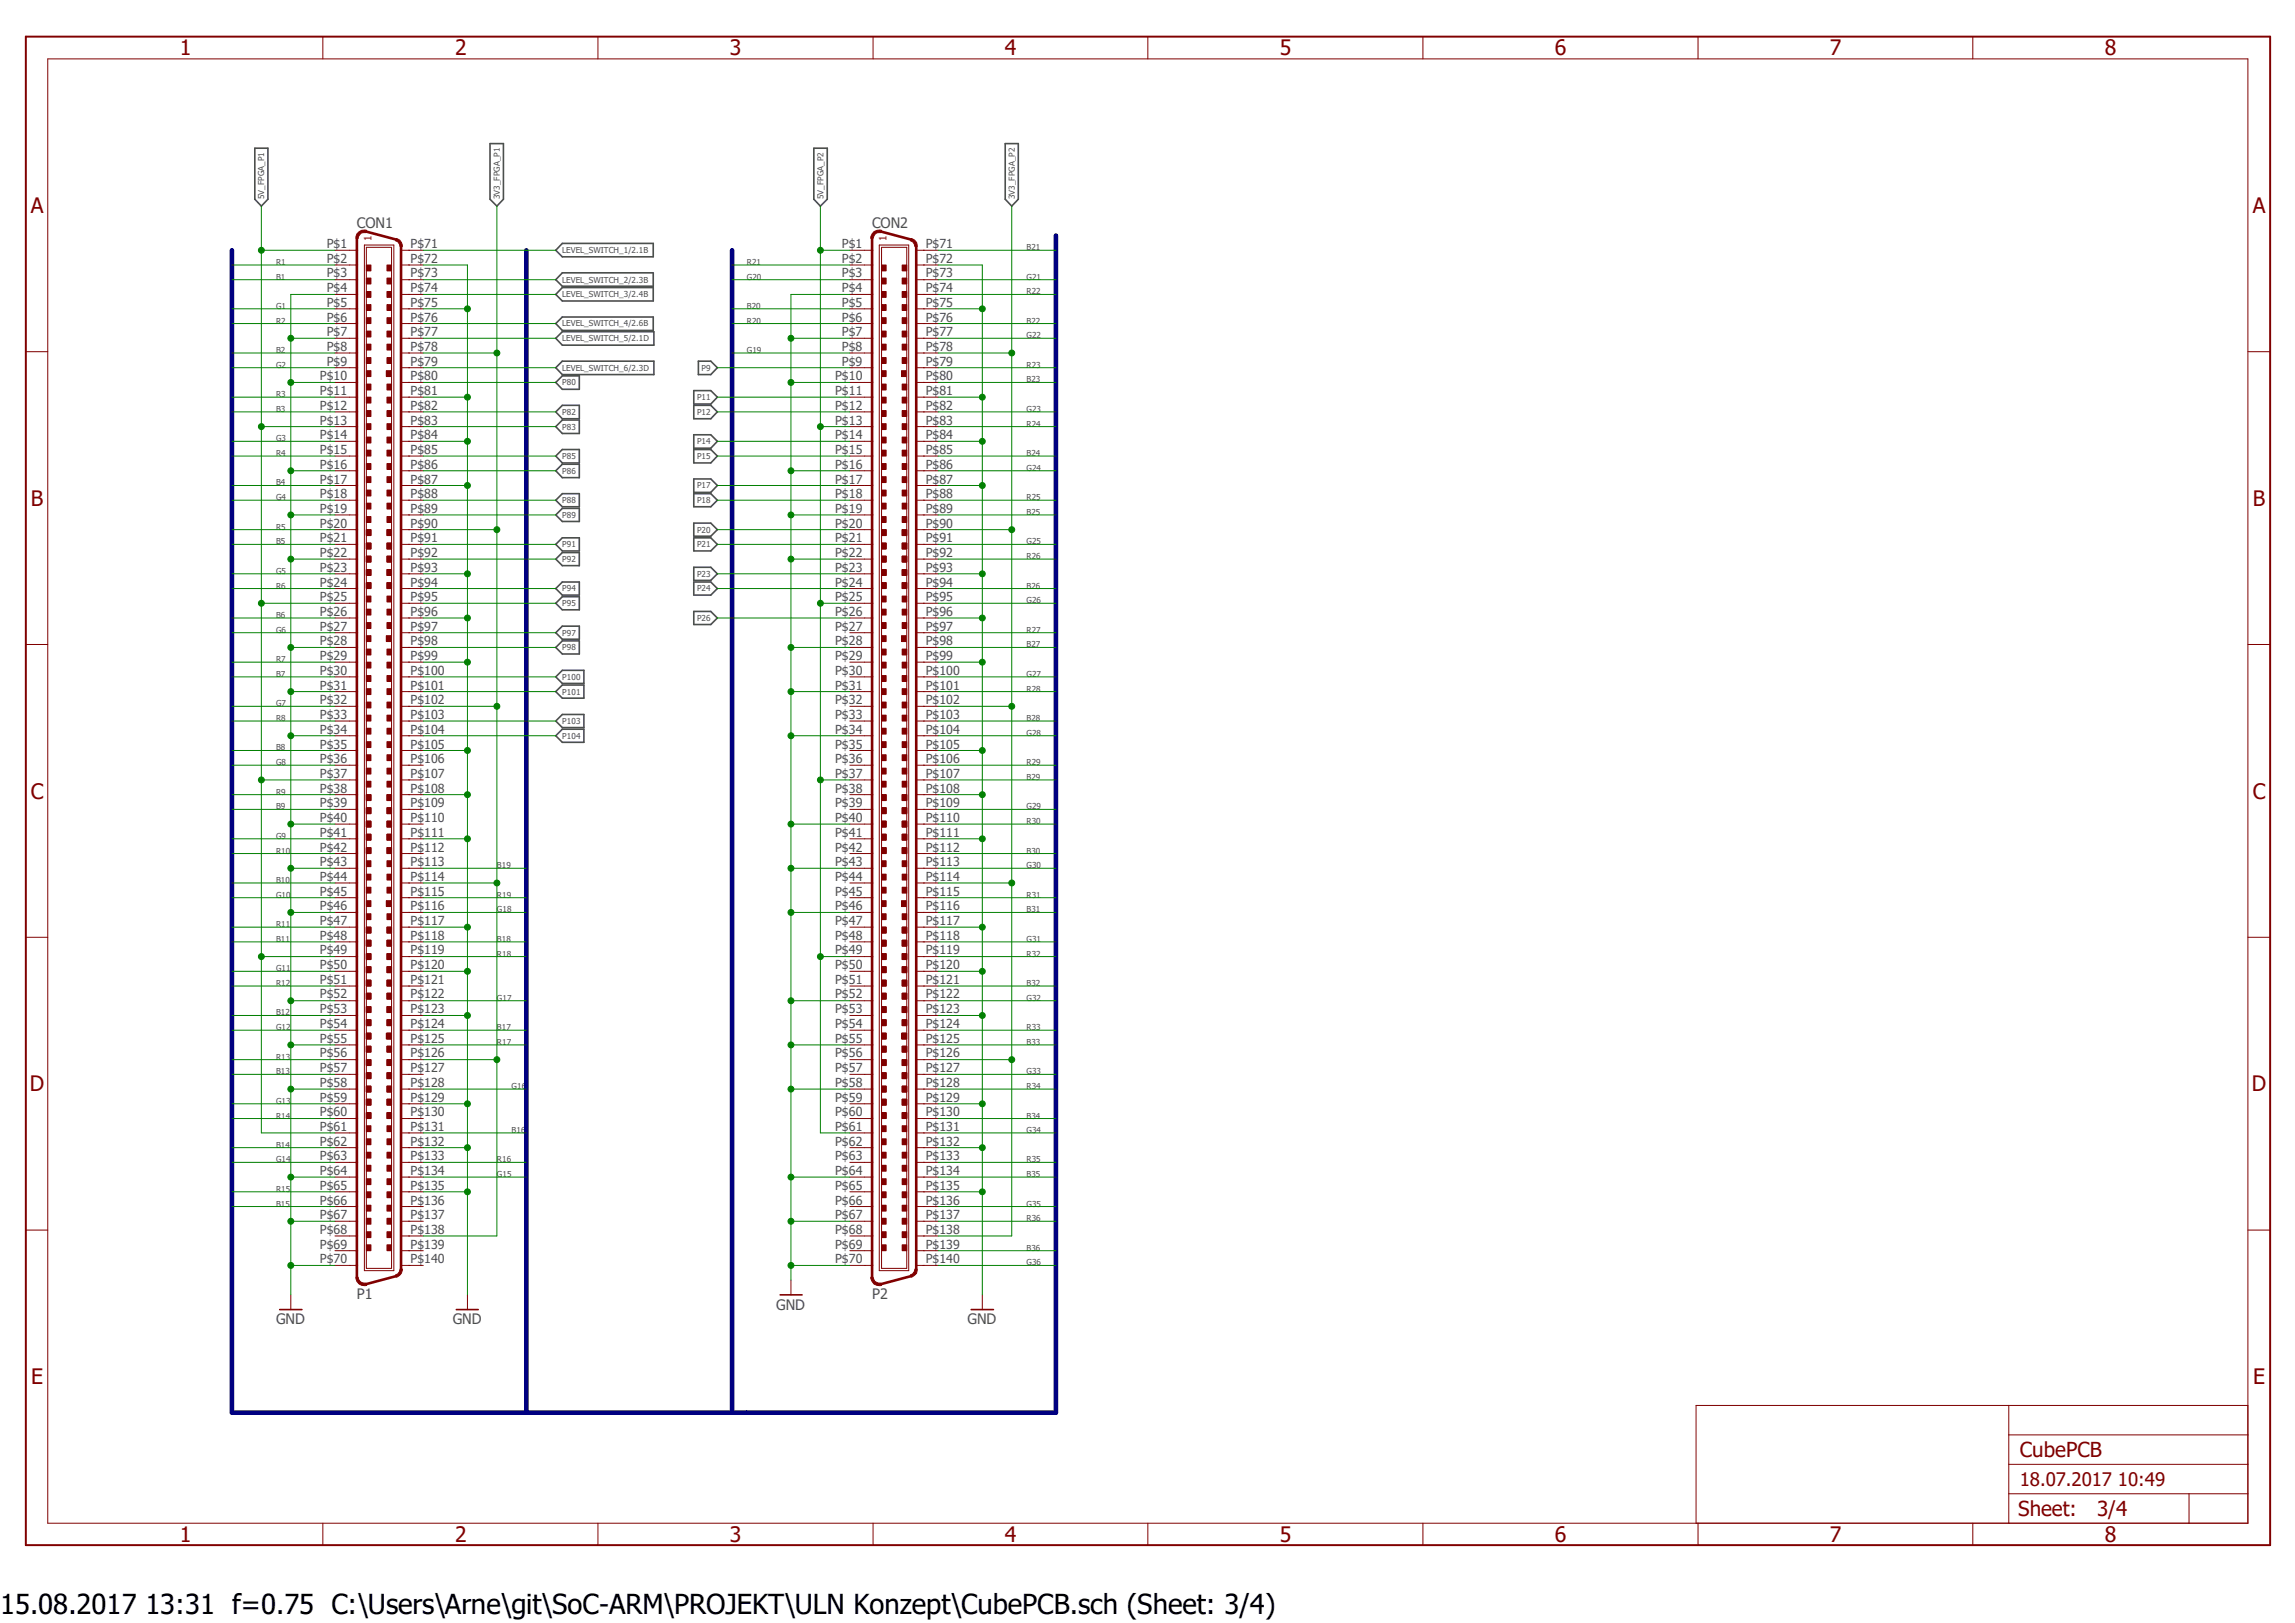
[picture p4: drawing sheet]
<svg xmlns="http://www.w3.org/2000/svg" width="297mm" height="210mm" viewBox="0 0 297 210" stroke-linecap="round" stroke-linejoin="round" font-family="sans-serif">
<defs><g id="words">
<text font-size="3.6" x="0" y="208.9">15.08.2017 13:31 f=0.75 C:\Users\Arne\git\SoC-ARM\PROJEKT\ULN Konzept\CubePCB.sch (Sheet: 3/4)</text>
<g font-size="2.8" fill="#800000">
<text x="23.3" y="7.2">1</text>
<text x="58.9" y="7.2">2</text>
<text x="94.4" y="7.2">3</text>
<text x="130" y="7.2">4</text>
<text x="165.6" y="7.2">5</text>
<text x="201.2" y="7.2">6</text>
<text x="236.8" y="7.2">7</text>
<text x="272.4" y="7.2">8</text>
<text x="4" y="27.5">A</text>
<text x="291.5" y="27.5">A</text>
<text x="4" y="65.4">B</text>
<text x="291.5" y="65.4">B</text>
<text x="4" y="103.3">C</text>
<text x="291.5" y="103.3">C</text>
<text x="3.9" y="141.2">D</text>
<text x="291.4" y="141.2">D</text>
<text x="4" y="179.1">E</text>
<text x="291.6" y="179.1">E</text>
<text x="23.3" y="199.5">1</text>
<text x="58.9" y="199.5">2</text>
<text x="94.4" y="199.5">3</text>
<text x="130" y="199.5">4</text>
<text x="165.6" y="199.5">5</text>
<text x="201.2" y="199.5">6</text>
<text x="236.8" y="199.5">7</text>
<text x="272.4" y="199.5">8</text>
</g>
<g font-size="2.7" fill="#800000">
<text x="261.4" y="188.5">CubePCB</text>
<text x="261.2" y="196.2">Sheet:</text>
<text x="271.4" y="196.1">3/4</text>
</g>
<text font-size="2.4" fill="#800000" x="261.4" y="192.3">18.07.2017 10:49</text>
<g font-size="1.9" fill="#505050">
<text x="46.2" y="29.5">CON1</text>
<text x="112.9" y="29.5">CON2</text>
<text x="35.7" y="171.4">GND</text>
<text x="46.2" y="168.1">P1</text>
<text x="58.6" y="171.4">GND</text>
<text x="100.5" y="169.5">GND</text>
<text x="112.9" y="168.1">P2</text>
<text x="125.2" y="171.4">GND</text>
</g>
<g font-size="1.6" fill="#505050">
<text x="42.3" y="32.1">P$1</text>
<text x="42.3" y="34">P$2</text>
<text x="42.3" y="35.9">P$3</text>
<text x="53.1" y="32.1">P$71</text>
<text x="53.1" y="34">P$72</text>
<text x="53.1" y="35.9">P$73</text>
<text x="109" y="32.1">P$1</text>
<text x="109" y="34">P$2</text>
<text x="109" y="35.9">P$3</text>
<text x="119.8" y="32.1">P$71</text>
<text x="119.8" y="34">P$72</text>
<text x="119.8" y="35.9">P$73</text>
<text x="42.3" y="37.8">P$4</text>
<text x="42.3" y="39.7">P$5</text>
<text x="42.3" y="41.6">P$6</text>
<text x="53.1" y="37.8">P$74</text>
<text x="53.1" y="39.7">P$75</text>
<text x="53.1" y="41.6">P$76</text>
<text x="109" y="37.8">P$4</text>
<text x="109" y="39.7">P$5</text>
<text x="109" y="41.6">P$6</text>
<text x="119.8" y="37.8">P$74</text>
<text x="119.8" y="39.7">P$75</text>
<text x="119.8" y="41.6">P$76</text>
<text x="42.3" y="43.5">P$7</text>
<text x="42.3" y="45.4">P$8</text>
<text x="42.3" y="47.3">P$9</text>
<text x="53.1" y="43.5">P$77</text>
<text x="53.1" y="45.4">P$78</text>
<text x="53.1" y="47.3">P$79</text>
<text x="109" y="43.5">P$7</text>
<text x="109" y="45.4">P$8</text>
<text x="109" y="47.3">P$9</text>
<text x="119.8" y="43.5">P$77</text>
<text x="119.8" y="45.4">P$78</text>
<text x="119.8" y="47.3">P$79</text>
<text x="41.4" y="49.2">P$10</text>
<text x="41.4" y="51.1">P$11</text>
<text x="41.4" y="53">P$12</text>
<text x="53.1" y="49.2">P$80</text>
<text x="53.1" y="51.1">P$81</text>
<text x="53.1" y="53">P$82</text>
<text x="108.1" y="49.2">P$10</text>
<text x="108.1" y="51.1">P$11</text>
<text x="108.1" y="53">P$12</text>
<text x="119.8" y="49.2">P$80</text>
<text x="119.8" y="51.1">P$81</text>
<text x="119.8" y="53">P$82</text>
<text x="41.4" y="54.9">P$13</text>
<text x="41.4" y="56.9">P$14</text>
<text x="41.4" y="58.8">P$15</text>
<text x="53.1" y="54.9">P$83</text>
<text x="53.1" y="56.9">P$84</text>
<text x="53.1" y="58.8">P$85</text>
<text x="108.1" y="54.9">P$13</text>
<text x="108.1" y="56.9">P$14</text>
<text x="108.1" y="58.8">P$15</text>
<text x="119.8" y="54.9">P$83</text>
<text x="119.8" y="56.9">P$84</text>
<text x="119.8" y="58.8">P$85</text>
<text x="41.4" y="60.7">P$16</text>
<text x="41.4" y="62.6">P$17</text>
<text x="41.4" y="64.5">P$18</text>
<text x="53.1" y="60.7">P$86</text>
<text x="53.1" y="62.6">P$87</text>
<text x="53.1" y="64.5">P$88</text>
<text x="108.1" y="60.7">P$16</text>
<text x="108.1" y="62.6">P$17</text>
<text x="108.1" y="64.5">P$18</text>
<text x="119.8" y="60.7">P$86</text>
<text x="119.8" y="62.6">P$87</text>
<text x="119.8" y="64.5">P$88</text>
<text x="41.4" y="66.4">P$19</text>
<text x="41.4" y="68.3">P$20</text>
<text x="41.4" y="70.2">P$21</text>
<text x="53.1" y="66.4">P$89</text>
<text x="53.1" y="68.3">P$90</text>
<text x="53.1" y="70.2">P$91</text>
<text x="108.1" y="66.4">P$19</text>
<text x="108.1" y="68.3">P$20</text>
<text x="108.1" y="70.2">P$21</text>
<text x="119.8" y="66.4">P$89</text>
<text x="119.8" y="68.3">P$90</text>
<text x="119.8" y="70.2">P$91</text>
<text x="41.4" y="72.1">P$22</text>
<text x="41.4" y="74">P$23</text>
<text x="41.4" y="75.9">P$24</text>
<text x="41.4" y="77.8">P$25</text>
<text x="53.1" y="72.1">P$92</text>
<text x="53.1" y="74">P$93</text>
<text x="53.1" y="75.9">P$94</text>
<text x="53.1" y="77.8">P$95</text>
<text x="108.1" y="72.1">P$22</text>
<text x="108.1" y="74">P$23</text>
<text x="108.1" y="75.9">P$24</text>
<text x="108.1" y="77.8">P$25</text>
<text x="119.8" y="72.1">P$92</text>
<text x="119.8" y="74">P$93</text>
<text x="119.8" y="75.9">P$94</text>
<text x="119.8" y="77.8">P$95</text>
<text x="41.4" y="79.7">P$26</text>
<text x="41.4" y="81.6">P$27</text>
<text x="41.4" y="83.5">P$28</text>
<text x="53.1" y="79.7">P$96</text>
<text x="53.1" y="81.6">P$97</text>
<text x="53.1" y="83.5">P$98</text>
<text x="108.1" y="79.7">P$26</text>
<text x="108.1" y="81.6">P$27</text>
<text x="108.1" y="83.5">P$28</text>
<text x="119.8" y="79.7">P$96</text>
<text x="119.8" y="81.6">P$97</text>
<text x="119.8" y="83.5">P$98</text>
<text x="41.4" y="85.4">P$29</text>
<text x="41.4" y="87.3">P$30</text>
<text x="41.4" y="89.2">P$31</text>
<text x="53.1" y="85.4">P$99</text>
<text x="53.1" y="87.3">P$100</text>
<text x="53.1" y="89.2">P$101</text>
<text x="108.1" y="85.4">P$29</text>
<text x="108.1" y="87.3">P$30</text>
<text x="108.1" y="89.2">P$31</text>
<text x="119.8" y="85.4">P$99</text>
<text x="119.8" y="87.3">P$100</text>
<text x="119.8" y="89.2">P$101</text>
<text x="41.4" y="91.1">P$32</text>
<text x="41.4" y="93">P$33</text>
<text x="41.4" y="95">P$34</text>
<text x="53.1" y="91.1">P$102</text>
<text x="53.1" y="93">P$103</text>
<text x="53.1" y="95">P$104</text>
<text x="108.1" y="91.1">P$32</text>
<text x="108.1" y="93">P$33</text>
<text x="108.1" y="95">P$34</text>
<text x="119.8" y="91.1">P$102</text>
<text x="119.8" y="93">P$103</text>
<text x="119.8" y="95">P$104</text>
<text x="41.4" y="96.9">P$35</text>
<text x="41.4" y="98.8">P$36</text>
<text x="41.4" y="100.7">P$37</text>
<text x="53.1" y="96.9">P$105</text>
<text x="53.1" y="98.8">P$106</text>
<text x="53.1" y="100.7">P$107</text>
<text x="108.1" y="96.9">P$35</text>
<text x="108.1" y="98.8">P$36</text>
<text x="108.1" y="100.7">P$37</text>
<text x="119.8" y="96.9">P$105</text>
<text x="119.8" y="98.8">P$106</text>
<text x="119.8" y="100.7">P$107</text>
<text x="41.4" y="102.6">P$38</text>
<text x="41.4" y="104.5">P$39</text>
<text x="41.4" y="106.4">P$40</text>
<text x="53.1" y="102.6">P$108</text>
<text x="53.1" y="104.5">P$109</text>
<text x="53.1" y="106.4">P$110</text>
<text x="108.1" y="102.6">P$38</text>
<text x="108.1" y="104.5">P$39</text>
<text x="108.1" y="106.4">P$40</text>
<text x="119.8" y="102.6">P$108</text>
<text x="119.8" y="104.5">P$109</text>
<text x="119.8" y="106.4">P$110</text>
<text x="41.4" y="108.3">P$41</text>
<text x="41.4" y="110.2">P$42</text>
<text x="41.4" y="112.1">P$43</text>
<text x="53.1" y="108.3">P$111</text>
<text x="53.1" y="110.2">P$112</text>
<text x="53.1" y="112.1">P$113</text>
<text x="108.1" y="108.3">P$41</text>
<text x="108.1" y="110.2">P$42</text>
<text x="108.1" y="112.1">P$43</text>
<text x="119.8" y="108.3">P$111</text>
<text x="119.8" y="110.2">P$112</text>
<text x="119.8" y="112.1">P$113</text>
<text x="41.4" y="114">P$44</text>
<text x="41.4" y="115.9">P$45</text>
<text x="41.4" y="117.8">P$46</text>
<text x="41.4" y="119.7">P$47</text>
<text x="53.1" y="114">P$114</text>
<text x="53.1" y="115.9">P$115</text>
<text x="53.1" y="117.8">P$116</text>
<text x="53.1" y="119.7">P$117</text>
<text x="108.1" y="114">P$44</text>
<text x="108.1" y="115.9">P$45</text>
<text x="108.1" y="117.8">P$46</text>
<text x="108.1" y="119.7">P$47</text>
<text x="119.8" y="114">P$114</text>
<text x="119.8" y="115.9">P$115</text>
<text x="119.8" y="117.8">P$116</text>
<text x="119.8" y="119.7">P$117</text>
<text x="41.4" y="121.6">P$48</text>
<text x="41.4" y="123.5">P$49</text>
<text x="41.4" y="125.4">P$50</text>
<text x="53.1" y="121.6">P$118</text>
<text x="53.1" y="123.5">P$119</text>
<text x="53.1" y="125.4">P$120</text>
<text x="108.1" y="121.6">P$48</text>
<text x="108.1" y="123.5">P$49</text>
<text x="108.1" y="125.4">P$50</text>
<text x="119.8" y="121.6">P$118</text>
<text x="119.8" y="123.5">P$119</text>
<text x="119.8" y="125.4">P$120</text>
<text x="41.4" y="127.3">P$51</text>
<text x="41.4" y="129.2">P$52</text>
<text x="41.4" y="131.1">P$53</text>
<text x="53.1" y="127.3">P$121</text>
<text x="53.1" y="129.2">P$122</text>
<text x="53.1" y="131.1">P$123</text>
<text x="108.1" y="127.3">P$51</text>
<text x="108.1" y="129.2">P$52</text>
<text x="108.1" y="131.1">P$53</text>
<text x="119.8" y="127.3">P$121</text>
<text x="119.8" y="129.2">P$122</text>
<text x="119.8" y="131.1">P$123</text>
<text x="41.4" y="133">P$54</text>
<text x="41.4" y="134.9">P$55</text>
<text x="41.4" y="136.8">P$56</text>
<text x="53.1" y="133">P$124</text>
<text x="53.1" y="134.9">P$125</text>
<text x="53.1" y="136.8">P$126</text>
<text x="108.1" y="133">P$54</text>
<text x="108.1" y="134.9">P$55</text>
<text x="108.1" y="136.8">P$56</text>
<text x="119.8" y="133">P$124</text>
<text x="119.8" y="134.9">P$125</text>
<text x="119.8" y="136.8">P$126</text>
<text x="41.4" y="138.7">P$57</text>
<text x="41.4" y="140.6">P$58</text>
<text x="41.4" y="142.5">P$59</text>
<text x="53.1" y="138.7">P$127</text>
<text x="53.1" y="140.6">P$128</text>
<text x="53.1" y="142.5">P$129</text>
<text x="108.1" y="138.7">P$57</text>
<text x="108.1" y="140.6">P$58</text>
<text x="108.1" y="142.5">P$59</text>
<text x="119.8" y="138.7">P$127</text>
<text x="119.8" y="140.6">P$128</text>
<text x="119.8" y="142.5">P$129</text>
<text x="41.4" y="144.4">P$60</text>
<text x="41.4" y="146.3">P$61</text>
<text x="41.4" y="148.3">P$62</text>
<text x="53.1" y="144.4">P$130</text>
<text x="53.1" y="146.3">P$131</text>
<text x="53.1" y="148.3">P$132</text>
<text x="108.1" y="144.4">P$60</text>
<text x="108.1" y="146.3">P$61</text>
<text x="108.1" y="148.3">P$62</text>
<text x="119.8" y="144.4">P$130</text>
<text x="119.8" y="146.3">P$131</text>
<text x="119.8" y="148.3">P$132</text>
<text x="41.4" y="150.2">P$63</text>
<text x="41.4" y="152.1">P$64</text>
<text x="41.4" y="154">P$65</text>
<text x="41.4" y="155.9">P$66</text>
<text x="53.1" y="150.2">P$133</text>
<text x="53.1" y="152.1">P$134</text>
<text x="53.1" y="154">P$135</text>
<text x="53.1" y="155.9">P$136</text>
<text x="108.1" y="150.2">P$63</text>
<text x="108.1" y="152.1">P$64</text>
<text x="108.1" y="154">P$65</text>
<text x="108.1" y="155.9">P$66</text>
<text x="119.8" y="150.2">P$133</text>
<text x="119.8" y="152.1">P$134</text>
<text x="119.8" y="154">P$135</text>
<text x="119.8" y="155.9">P$136</text>
<text x="41.4" y="157.8">P$67</text>
<text x="41.4" y="159.7">P$68</text>
<text x="41.4" y="161.6">P$69</text>
<text x="53.1" y="157.8">P$137</text>
<text x="53.1" y="159.7">P$138</text>
<text x="53.1" y="161.6">P$139</text>
<text x="108.1" y="157.8">P$67</text>
<text x="108.1" y="159.7">P$68</text>
<text x="108.1" y="161.6">P$69</text>
<text x="119.8" y="157.8">P$137</text>
<text x="119.8" y="159.7">P$138</text>
<text x="119.8" y="161.6">P$139</text>
<text x="41.4" y="163.5">P$70</text>
<text x="53.1" y="163.5">P$140</text>
<text x="108.1" y="163.5">P$70</text>
<text x="119.8" y="163.5">P$140</text>
</g>
<g font-size="1.3" fill="#800000">
<text x="48.1" y="31.2" transform="rotate(-90 48.1 31.2)">1</text>
<text x="114.7" y="31.2" transform="rotate(-90 114.7 31.2)">1</text>
</g>
<g font-size="1.1" fill="#505050">
<text x="34.2" y="25.8" transform="rotate(-90 34.2 25.8)">5V_FPGA_P1</text>
<text x="64.7" y="25.8" transform="rotate(-90 64.7 25.8)">3V3_FPGA_P1</text>
<text x="106.6" y="25.8" transform="rotate(-90 106.6 25.8)">5V_FPGA_P2</text>
<text x="131.3" y="25.8" transform="rotate(-90 131.3 25.8)">3V3_FPGA_P2</text>
<text x="35.7" y="34.3">R1</text>
<text x="72.8" y="32.8">LEVEL_SWITCH_1/2.1B</text>
<text x="96.6" y="34.3">R21</text>
<text x="132.8" y="32.4">B21</text>
<text x="35.7" y="36.2">B1</text>
<text x="35.7" y="40">G1</text>
<text x="35.7" y="41.9">R2</text>
<text x="72.8" y="38.5">LEVEL_SWITCH_3/2.4B</text>
<text x="72.8" y="36.6">LEVEL_SWITCH_2/2.3B</text>
<text x="96.6" y="36.2">G20</text>
<text x="96.6" y="40">B20</text>
<text x="96.6" y="41.9">R20</text>
<text x="132.8" y="41.9">B22</text>
<text x="132.8" y="38.1">R22</text>
<text x="132.8" y="36.2">G21</text>
<text x="35.7" y="45.7">B2</text>
<text x="35.7" y="47.6">G2</text>
<text x="72.8" y="42.2">LEVEL_SWITCH_4/2.6B</text>
<text x="72.8" y="44.2">LEVEL_SWITCH_5/2.1D</text>
<text x="72.8" y="48">LEVEL_SWITCH_6/2.3D</text>
<text x="90.8" y="48">P9</text>
<text x="96.6" y="45.7">G19</text>
<text x="132.8" y="47.6">R23</text>
<text x="132.8" y="43.8">G22</text>
<text x="35.7" y="51.4">R3</text>
<text x="35.7" y="53.3">B3</text>
<text x="72.8" y="49.9">P80</text>
<text x="72.8" y="53.7">P82</text>
<text x="90.2" y="51.8">P11</text>
<text x="90.2" y="53.7">P12</text>
<text x="132.8" y="53.3">G23</text>
<text x="132.8" y="49.5">B23</text>
<text x="35.7" y="57.1">G3</text>
<text x="35.7" y="59">R4</text>
<text x="72.8" y="55.6">P83</text>
<text x="72.8" y="59.4">P85</text>
<text x="90.2" y="57.5">P14</text>
<text x="90.2" y="59.4">P15</text>
<text x="132.8" y="59">B24</text>
<text x="132.8" y="55.2">R24</text>
<text x="35.7" y="62.8">B4</text>
<text x="35.7" y="64.7">G4</text>
<text x="72.8" y="61.3">P86</text>
<text x="72.8" y="65.1">P88</text>
<text x="90.2" y="63.2">P17</text>
<text x="90.2" y="65.1">P18</text>
<text x="132.8" y="64.7">R25</text>
<text x="132.8" y="60.9">G24</text>
<text x="35.7" y="68.5">R5</text>
<text x="35.7" y="70.4">B5</text>
<text x="72.8" y="67">P89</text>
<text x="72.8" y="70.8">P91</text>
<text x="90.2" y="68.9">P20</text>
<text x="90.2" y="70.8">P21</text>
<text x="132.8" y="70.4">G25</text>
<text x="132.8" y="66.6">B25</text>
<text x="35.7" y="74.3">G5</text>
<text x="35.7" y="76.2">R6</text>
<text x="72.8" y="72.7">P92</text>
<text x="72.8" y="76.5">P94</text>
<text x="90.2" y="74.6">P23</text>
<text x="90.2" y="76.5">P24</text>
<text x="132.8" y="76.2">B26</text>
<text x="132.8" y="72.3">R26</text>
<text x="35.7" y="80">B6</text>
<text x="35.7" y="81.9">G6</text>
<text x="72.8" y="78.4">P95</text>
<text x="72.8" y="82.3">P97</text>
<text x="90.2" y="80.3">P26</text>
<text x="132.8" y="83.8">B27</text>
<text x="132.8" y="81.9">R27</text>
<text x="132.8" y="78.1">G26</text>
<text x="35.7" y="85.7">R7</text>
<text x="35.7" y="87.6">B7</text>
<text x="72.8" y="84.2">P98</text>
<text x="72.8" y="88">P100</text>
<text x="72.8" y="89.9">P101</text>
<text x="132.8" y="89.5">R28</text>
<text x="132.8" y="87.6">G27</text>
<text x="35.7" y="91.4">G7</text>
<text x="35.7" y="93.3">R8</text>
<text x="72.8" y="93.7">P103</text>
<text x="72.8" y="95.6">P104</text>
<text x="132.8" y="95.2">G28</text>
<text x="132.8" y="93.3">B28</text>
<text x="35.7" y="97.1">B8</text>
<text x="35.7" y="99">G8</text>
<text x="132.8" y="100.9">B29</text>
<text x="132.8" y="99">R29</text>
<text x="35.7" y="102.8">R9</text>
<text x="35.7" y="104.7">B9</text>
<text x="132.8" y="106.6">R30</text>
<text x="132.8" y="104.7">G29</text>
<text x="35.7" y="108.5">G9</text>
<text x="35.7" y="110.4">R10</text>
<text x="64.3" y="112.4">B19</text>
<text x="132.8" y="112.4">G30</text>
<text x="132.8" y="110.4">B30</text>
<text x="35.7" y="114.3">B10</text>
<text x="35.7" y="116.2">G10</text>
<text x="35.7" y="120">R11</text>
<text x="64.3" y="118.1">G18</text>
<text x="64.3" y="116.2">R19</text>
<text x="132.8" y="116.2">R31</text>
<text x="132.8" y="118.1">B31</text>
<text x="35.7" y="121.9">B11</text>
<text x="35.7" y="125.7">G11</text>
<text x="64.3" y="123.8">R18</text>
<text x="64.3" y="121.9">B18</text>
<text x="132.8" y="121.9">G31</text>
<text x="132.8" y="123.8">R32</text>
<text x="35.7" y="127.6">R12</text>
<text x="35.7" y="131.4">B12</text>
<text x="64.3" y="129.5">G17</text>
<text x="132.8" y="129.5">G32</text>
<text x="132.8" y="127.6">B32</text>
<text x="35.7" y="133.3">G12</text>
<text x="35.7" y="137.1">R13</text>
<text x="64.3" y="135.2">R17</text>
<text x="64.3" y="133.3">B17</text>
<text x="132.8" y="135.2">B33</text>
<text x="132.8" y="133.3">R33</text>
<text x="35.7" y="139">B13</text>
<text x="35.7" y="142.8">G13</text>
<text x="66.2" y="140.9">G16</text>
<text x="132.8" y="140.9">R34</text>
<text x="132.8" y="139">G33</text>
<text x="35.7" y="144.7">R14</text>
<text x="35.7" y="148.5">B14</text>
<text x="66.2" y="146.6">B16</text>
<text x="132.8" y="146.6">G34</text>
<text x="132.8" y="144.7">B34</text>
<text x="35.7" y="150.4">G14</text>
<text x="35.7" y="154.2">R15</text>
<text x="64.3" y="152.3">G15</text>
<text x="64.3" y="150.4">R16</text>
<text x="132.8" y="152.3">B35</text>
<text x="132.8" y="150.4">R35</text>
<text x="35.7" y="156.1">B15</text>
<text x="132.8" y="161.8">B36</text>
<text x="132.8" y="158">R36</text>
<text x="132.8" y="156.1">G35</text>
<text x="132.8" y="163.7">G36</text>
</g>
</g></defs>
<path d="M3 4.5l291.1 195.9M294.1 4.5l-291.1 195.9" fill="none" stroke="#fff" stroke-width=".13"/>
<g fill="none" stroke="#505050" stroke-width=".21">
<path d="M33 19.2h1.7v6.6l-.9 .9-.8-.9zM63.4 18.6h1.8v7.2l-.9 .9-.9-.9zM105.3 19.2h1.8v6.6l-.9 .9-.9-.9zM130.1 18.6h1.7v7.2l-.9 .9-.8-.9zM72.8 37.2h11.7v1.7h-11.7l-.9-.8zM72.8 31.5h11.7v1.7h-11.7l-.9-.8zM72.8 35.3h11.7v1.7h-11.7l-.9-.8zM71.9 41.9l.9-.9h11.7v1.8h-11.7zM71.9 43.8l.9-.9h11.8v1.8h-11.8zM71.9 47.6l.9-.9h11.8v1.8h-11.8zM71.9 49.5l.9-.9h2.2v1.8h-2.2zM71.9 53.3l.9-.8h2.2v1.7h-2.2z"/>
<path d="M71.9 55.2l.9-.8h2.2v1.7h-2.2zM71.9 59l.9-.8h2.2v1.7h-2.2zM89.8 52.5h2.2l.8 .8-.8 .9h-2.2zM89.8 58.2h2.2l.8 .8-.8 .9h-2.2zM89.8 50.5h2.2l.8 .9-.8 .9h-2.2zM89.8 56.3h2.2l.8 .8-.8 .9h-2.2zM90.4 46.7h1.6l.8 .9-.8 .9h-1.6zM71.9 60.9l.9-.8h2.2v1.7h-2.2zM71.9 64.7l.9-.8h2.2v1.7h-2.2zM71.9 66.6l.9-.8h2.2v1.7h-2.2zM71.9 70.4l.9-.8h2.2v1.7h-2.2zM71.9 72.3l.9-.8h2.2v1.7h-2.2z"/>
<path d="M71.9 76.2l.9-.9h2.2v1.7h-2.2zM71.9 78.1l.9-.9h2.2v1.7h-2.2zM89.8 63.9h2.2l.8 .8-.8 .9h-2.2zM89.8 69.6h2.2l.8 .8-.8 .9h-2.2zM89.8 75.3h2.2l.8 .9-.8 .8h-2.2zM89.8 62h2.2l.8 .8-.8 .9h-2.2zM89.8 67.7h2.2l.8 .8-.8 .9h-2.2zM89.8 73.4h2.2l.8 .9-.8 .8h-2.2zM89.8 79.1h2.2l.8 .9-.8 .8h-2.2zM71.9 81.9l.9-.9h2.2v1.7h-2.2zM71.9 83.8l.9-.9h2.2v1.7h-2.2zM71.9 87.6l.9-.9h2.8v1.7h-2.8z"/>
<path d="M71.9 89.5l.9-.9h2.8v1.7h-2.8zM71.9 93.3l.9-.8h2.8v1.6h-2.8zM71.9 95.2l.9-.8h2.8v1.7h-2.8z"/>
</g>
<path d="M47.4 34.3h.6v.8h-.6z" fill-rule="evenodd" fill="#800000"/>
<path d="M47.4 34.3h.6v.8h-.6z" fill="none" stroke="#800000" stroke-width=".13"/>
<path d="M47.4 36h.6v.7h-.6z" fill-rule="evenodd" fill="#800000"/>
<path d="M47.4 36h.6v.7h-.6z" fill="none" stroke="#800000" stroke-width=".13"/>
<path d="M50.1 34.3h.6v.8h-.6z" fill-rule="evenodd" fill="#800000"/>
<path d="M50.1 34.3h.6v.8h-.6z" fill="none" stroke="#800000" stroke-width=".13"/>
<path d="M50.1 36h.6v.7h-.6z" fill-rule="evenodd" fill="#800000"/>
<path d="M50.1 36h.6v.7h-.6z" fill="none" stroke="#800000" stroke-width=".13"/>
<path d="M47.4 37.7h.6v.8h-.6z" fill-rule="evenodd" fill="#800000"/>
<path d="M47.4 37.7h.6v.8h-.6z" fill="none" stroke="#800000" stroke-width=".13"/>
<path d="M47.4 39.4h.6v.8h-.6z" fill-rule="evenodd" fill="#800000"/>
<path d="M47.4 39.4h.6v.8h-.6z" fill="none" stroke="#800000" stroke-width=".13"/>
<path d="M50.1 37.7h.6v.8h-.6z" fill-rule="evenodd" fill="#800000"/>
<path d="M50.1 37.7h.6v.8h-.6z" fill="none" stroke="#800000" stroke-width=".13"/>
<path d="M50.1 39.4h.6v.8h-.6z" fill-rule="evenodd" fill="#800000"/>
<path d="M50.1 39.4h.6v.8h-.6z" fill="none" stroke="#800000" stroke-width=".13"/>
<path d="M47.4 41.1h.6v.8h-.6z" fill-rule="evenodd" fill="#800000"/>
<path d="M47.4 41.1h.6v.8h-.6z" fill="none" stroke="#800000" stroke-width=".13"/>
<path d="M47.4 70.3h.6v.7h-.6z" fill-rule="evenodd" fill="#800000"/>
<path d="M47.4 70.3h.6v.7h-.6z" fill="none" stroke="#800000" stroke-width=".13"/>
<path d="M50.1 70.3h.6v.7h-.6z" fill-rule="evenodd" fill="#800000"/>
<path d="M50.1 70.3h.6v.7h-.6z" fill="none" stroke="#800000" stroke-width=".13"/>
<path d="M50.1 72h.6v.7h-.6z" fill-rule="evenodd" fill="#800000"/>
<path d="M50.1 72h.6v.7h-.6z" fill="none" stroke="#800000" stroke-width=".13"/>
<path d="M47.4 72h.6v.7h-.6z" fill-rule="evenodd" fill="#800000"/>
<path d="M47.4 72h.6v.7h-.6z" fill="none" stroke="#800000" stroke-width=".13"/>
<path d="M47.4 73.7h.6v.8h-.6z" fill-rule="evenodd" fill="#800000"/>
<path d="M47.4 73.7h.6v.8h-.6z" fill="none" stroke="#800000" stroke-width=".13"/>
<path d="M50.1 68.5h.6v.8h-.6z" fill-rule="evenodd" fill="#800000"/>
<path d="M50.1 68.5h.6v.8h-.6z" fill="none" stroke="#800000" stroke-width=".13"/>
<path d="M50.1 73.7h.6v.8h-.6z" fill-rule="evenodd" fill="#800000"/>
<path d="M50.1 73.7h.6v.8h-.6z" fill="none" stroke="#800000" stroke-width=".13"/>
<path d="M47.4 75.4h.6v.8h-.6z" fill-rule="evenodd" fill="#800000"/>
<path d="M47.4 75.4h.6v.8h-.6z" fill="none" stroke="#800000" stroke-width=".13"/>
<path d="M50.1 75.4h.6v.8h-.6z" fill-rule="evenodd" fill="#800000"/>
<path d="M50.1 75.4h.6v.8h-.6z" fill="none" stroke="#800000" stroke-width=".13"/>
<path d="M47.4 42.8h.6v.8h-.6z" fill-rule="evenodd" fill="#800000"/>
<path d="M47.4 42.8h.6v.8h-.6z" fill="none" stroke="#800000" stroke-width=".13"/>
<path d="M47.4 66.8h.6v.8h-.6z" fill-rule="evenodd" fill="#800000"/>
<path d="M47.4 66.8h.6v.8h-.6z" fill="none" stroke="#800000" stroke-width=".13"/>
<path d="M47.4 68.5h.6v.8h-.6z" fill-rule="evenodd" fill="#800000"/>
<path d="M47.4 68.5h.6v.8h-.6z" fill="none" stroke="#800000" stroke-width=".13"/>
<path d="M50.1 66.8h.6v.8h-.6z" fill-rule="evenodd" fill="#800000"/>
<path d="M50.1 66.8h.6v.8h-.6z" fill="none" stroke="#800000" stroke-width=".13"/>
<path d="M50.1 42.8h.6v.8h-.6z" fill-rule="evenodd" fill="#800000"/>
<path d="M50.1 42.8h.6v.8h-.6z" fill="none" stroke="#800000" stroke-width=".13"/>
<path d="M50.1 41.1h.6v.8h-.6z" fill-rule="evenodd" fill="#800000"/>
<path d="M50.1 41.1h.6v.8h-.6z" fill="none" stroke="#800000" stroke-width=".13"/>
<path d="M47.4 49.7h.6v.8h-.6z" fill-rule="evenodd" fill="#800000"/>
<path d="M47.4 49.7h.6v.8h-.6z" fill="none" stroke="#800000" stroke-width=".13"/>
<path d="M47.4 51.4h.6v.8h-.6z" fill-rule="evenodd" fill="#800000"/>
<path d="M47.4 51.4h.6v.8h-.6z" fill="none" stroke="#800000" stroke-width=".13"/>
<path d="M47.4 53.1h.6v.8h-.6z" fill-rule="evenodd" fill="#800000"/>
<path d="M47.4 53.1h.6v.8h-.6z" fill="none" stroke="#800000" stroke-width=".13"/>
<path d="M47.4 54.8h.6v.8h-.6z" fill-rule="evenodd" fill="#800000"/>
<path d="M47.4 54.8h.6v.8h-.6z" fill="none" stroke="#800000" stroke-width=".13"/>
<path d="M47.4 63.4h.6v.8h-.6z" fill-rule="evenodd" fill="#800000"/>
<path d="M47.4 63.4h.6v.8h-.6z" fill="none" stroke="#800000" stroke-width=".13"/>
<path d="M47.4 65.1h.6v.8h-.6z" fill-rule="evenodd" fill="#800000"/>
<path d="M47.4 65.1h.6v.8h-.6z" fill="none" stroke="#800000" stroke-width=".13"/>
<path d="M50.1 49.7h.6v.8h-.6z" fill-rule="evenodd" fill="#800000"/>
<path d="M50.1 49.7h.6v.8h-.6z" fill="none" stroke="#800000" stroke-width=".13"/>
<path d="M50.1 51.4h.6v.8h-.6z" fill-rule="evenodd" fill="#800000"/>
<path d="M50.1 51.4h.6v.8h-.6z" fill="none" stroke="#800000" stroke-width=".13"/>
<path d="M50.1 53.1h.6v.8h-.6z" fill-rule="evenodd" fill="#800000"/>
<path d="M50.1 53.1h.6v.8h-.6z" fill="none" stroke="#800000" stroke-width=".13"/>
<path d="M50.1 54.8h.6v.8h-.6z" fill-rule="evenodd" fill="#800000"/>
<path d="M50.1 54.8h.6v.8h-.6z" fill="none" stroke="#800000" stroke-width=".13"/>
<path d="M50.1 63.4h.6v.8h-.6z" fill-rule="evenodd" fill="#800000"/>
<path d="M50.1 63.4h.6v.8h-.6z" fill="none" stroke="#800000" stroke-width=".13"/>
<path d="M50.1 65.1h.6v.8h-.6z" fill-rule="evenodd" fill="#800000"/>
<path d="M50.1 65.1h.6v.8h-.6z" fill="none" stroke="#800000" stroke-width=".13"/>
<path d="M47.4 44.5h.6v.8h-.6z" fill-rule="evenodd" fill="#800000"/>
<path d="M47.4 44.5h.6v.8h-.6z" fill="none" stroke="#800000" stroke-width=".13"/>
<path d="M50.1 44.5h.6v.8h-.6z" fill-rule="evenodd" fill="#800000"/>
<path d="M50.1 44.5h.6v.8h-.6z" fill="none" stroke="#800000" stroke-width=".13"/>
<path d="M47.4 46.3h.6v.7h-.6z" fill-rule="evenodd" fill="#800000"/>
<path d="M47.4 46.3h.6v.7h-.6z" fill="none" stroke="#800000" stroke-width=".13"/>
<path d="M50.1 46.3h.6v.7h-.6z" fill-rule="evenodd" fill="#800000"/>
<path d="M50.1 46.3h.6v.7h-.6z" fill="none" stroke="#800000" stroke-width=".13"/>
<path d="M47.4 48h.6v.7h-.6z" fill-rule="evenodd" fill="#800000"/>
<path d="M47.4 48h.6v.7h-.6z" fill="none" stroke="#800000" stroke-width=".13"/>
<path d="M50 48h.6v.7h-.6z" fill-rule="evenodd" fill="#800000"/>
<path d="M50 48h.6v.7h-.6z" fill="none" stroke="#800000" stroke-width=".13"/>
<path d="M47.4 56.6h.6v.7h-.6z" fill-rule="evenodd" fill="#800000"/>
<path d="M47.4 56.6h.6v.7h-.6z" fill="none" stroke="#800000" stroke-width=".13"/>
<path d="M47.4 58.3h.6v.7h-.6z" fill-rule="evenodd" fill="#800000"/>
<path d="M47.4 58.3h.6v.7h-.6z" fill="none" stroke="#800000" stroke-width=".13"/>
<path d="M47.4 60h.6v.7h-.6z" fill-rule="evenodd" fill="#800000"/>
<path d="M47.4 60h.6v.7h-.6z" fill="none" stroke="#800000" stroke-width=".13"/>
<path d="M47.4 61.7h.6v.7h-.6z" fill-rule="evenodd" fill="#800000"/>
<path d="M47.4 61.7h.6v.7h-.6z" fill="none" stroke="#800000" stroke-width=".13"/>
<path d="M50.1 56.6h.6v.7h-.6z" fill-rule="evenodd" fill="#800000"/>
<path d="M50.1 56.6h.6v.7h-.6z" fill="none" stroke="#800000" stroke-width=".13"/>
<path d="M50.1 58.3h.6v.7h-.6z" fill-rule="evenodd" fill="#800000"/>
<path d="M50.1 58.3h.6v.7h-.6z" fill="none" stroke="#800000" stroke-width=".13"/>
<path d="M50.1 60h.6v.7h-.6z" fill-rule="evenodd" fill="#800000"/>
<path d="M50.1 60h.6v.7h-.6z" fill="none" stroke="#800000" stroke-width=".13"/>
<path d="M50.1 61.7h.6v.7h-.6z" fill-rule="evenodd" fill="#800000"/>
<path d="M50.1 61.7h.6v.7h-.6z" fill="none" stroke="#800000" stroke-width=".13"/>
<path d="M47.4 68.5h.6v.8h-.6z" fill-rule="evenodd" fill="#800000"/>
<path d="M47.4 68.5h.6v.8h-.6z" fill="none" stroke="#800000" stroke-width=".13"/>
<path d="M47.4 70.3h.6v.7h-.6z" fill-rule="evenodd" fill="#800000"/>
<path d="M47.4 70.3h.6v.7h-.6z" fill="none" stroke="#800000" stroke-width=".13"/>
<path d="M50.1 68.5h.6v.8h-.6z" fill-rule="evenodd" fill="#800000"/>
<path d="M50.1 68.5h.6v.8h-.6z" fill="none" stroke="#800000" stroke-width=".13"/>
<path d="M50.1 70.3h.6v.7h-.6z" fill-rule="evenodd" fill="#800000"/>
<path d="M50.1 70.3h.6v.7h-.6z" fill="none" stroke="#800000" stroke-width=".13"/>
<path d="M47.4 72h.6v.7h-.6z" fill-rule="evenodd" fill="#800000"/>
<path d="M47.4 72h.6v.7h-.6z" fill="none" stroke="#800000" stroke-width=".13"/>
<path d="M47.4 73.7h.6v.8h-.6z" fill-rule="evenodd" fill="#800000"/>
<path d="M47.4 73.7h.6v.8h-.6z" fill="none" stroke="#800000" stroke-width=".13"/>
<path d="M50.1 72h.6v.7h-.6z" fill-rule="evenodd" fill="#800000"/>
<path d="M50.1 72h.6v.7h-.6z" fill="none" stroke="#800000" stroke-width=".13"/>
<path d="M50.1 73.7h.6v.8h-.6z" fill-rule="evenodd" fill="#800000"/>
<path d="M50.1 73.7h.6v.8h-.6z" fill="none" stroke="#800000" stroke-width=".13"/>
<path d="M47.4 75.4h.6v.8h-.6z" fill-rule="evenodd" fill="#800000"/>
<path d="M47.4 75.4h.6v.8h-.6z" fill="none" stroke="#800000" stroke-width=".13"/>
<path d="M47.4 104.5h.6v.8h-.6z" fill-rule="evenodd" fill="#800000"/>
<path d="M47.4 104.5h.6v.8h-.6z" fill="none" stroke="#800000" stroke-width=".13"/>
<path d="M50.1 104.5h.6v.8h-.6z" fill-rule="evenodd" fill="#800000"/>
<path d="M50.1 104.5h.6v.8h-.6z" fill="none" stroke="#800000" stroke-width=".13"/>
<path d="M50.1 106.3h.6v.7h-.6z" fill-rule="evenodd" fill="#800000"/>
<path d="M50.1 106.3h.6v.7h-.6z" fill="none" stroke="#800000" stroke-width=".13"/>
<path d="M47.4 106.3h.6v.7h-.6z" fill-rule="evenodd" fill="#800000"/>
<path d="M47.4 106.3h.6v.7h-.6z" fill="none" stroke="#800000" stroke-width=".13"/>
<path d="M47.4 107.9h.6v.8h-.6z" fill-rule="evenodd" fill="#800000"/>
<path d="M47.4 107.9h.6v.8h-.6z" fill="none" stroke="#800000" stroke-width=".13"/>
<path d="M50.1 102.8h.6v.8h-.6z" fill-rule="evenodd" fill="#800000"/>
<path d="M50.1 102.8h.6v.8h-.6z" fill="none" stroke="#800000" stroke-width=".13"/>
<path d="M50.1 107.9h.6v.8h-.6z" fill-rule="evenodd" fill="#800000"/>
<path d="M50.1 107.9h.6v.8h-.6z" fill="none" stroke="#800000" stroke-width=".13"/>
<path d="M47.4 109.7h.6v.7h-.6z" fill-rule="evenodd" fill="#800000"/>
<path d="M47.4 109.7h.6v.7h-.6z" fill="none" stroke="#800000" stroke-width=".13"/>
<path d="M50.1 109.7h.6v.7h-.6z" fill-rule="evenodd" fill="#800000"/>
<path d="M50.1 109.7h.6v.7h-.6z" fill="none" stroke="#800000" stroke-width=".13"/>
<path d="M47.4 77.1h.6v.8h-.6z" fill-rule="evenodd" fill="#800000"/>
<path d="M47.4 77.1h.6v.8h-.6z" fill="none" stroke="#800000" stroke-width=".13"/>
<path d="M47.4 101.1h.6v.8h-.6z" fill-rule="evenodd" fill="#800000"/>
<path d="M47.4 101.1h.6v.8h-.6z" fill="none" stroke="#800000" stroke-width=".13"/>
<path d="M47.4 102.8h.6v.8h-.6z" fill-rule="evenodd" fill="#800000"/>
<path d="M47.4 102.8h.6v.8h-.6z" fill="none" stroke="#800000" stroke-width=".13"/>
<path d="M50.1 101.1h.6v.8h-.6z" fill-rule="evenodd" fill="#800000"/>
<path d="M50.1 101.1h.6v.8h-.6z" fill="none" stroke="#800000" stroke-width=".13"/>
<path d="M50.1 77.1h.6v.8h-.6z" fill-rule="evenodd" fill="#800000"/>
<path d="M50.1 77.1h.6v.8h-.6z" fill="none" stroke="#800000" stroke-width=".13"/>
<path d="M50.1 75.4h.6v.8h-.6z" fill-rule="evenodd" fill="#800000"/>
<path d="M50.1 75.4h.6v.8h-.6z" fill="none" stroke="#800000" stroke-width=".13"/>
<path d="M47.4 84h.6v.8h-.6z" fill-rule="evenodd" fill="#800000"/>
<path d="M47.4 84h.6v.8h-.6z" fill="none" stroke="#800000" stroke-width=".13"/>
<path d="M47.4 85.7h.6v.7h-.6z" fill-rule="evenodd" fill="#800000"/>
<path d="M47.4 85.7h.6v.7h-.6z" fill="none" stroke="#800000" stroke-width=".13"/>
<path d="M47.4 87.4h.6v.8h-.6z" fill-rule="evenodd" fill="#800000"/>
<path d="M47.4 87.4h.6v.8h-.6z" fill="none" stroke="#800000" stroke-width=".13"/>
<path d="M47.4 89.1h.6v.8h-.6z" fill-rule="evenodd" fill="#800000"/>
<path d="M47.4 89.1h.6v.8h-.6z" fill="none" stroke="#800000" stroke-width=".13"/>
<path d="M47.4 97.7h.6v.7h-.6z" fill-rule="evenodd" fill="#800000"/>
<path d="M47.4 97.7h.6v.7h-.6z" fill="none" stroke="#800000" stroke-width=".13"/>
<path d="M47.4 99.4h.6v.8h-.6z" fill-rule="evenodd" fill="#800000"/>
<path d="M47.4 99.4h.6v.8h-.6z" fill="none" stroke="#800000" stroke-width=".13"/>
<path d="M50.1 84h.6v.8h-.6z" fill-rule="evenodd" fill="#800000"/>
<path d="M50.1 84h.6v.8h-.6z" fill="none" stroke="#800000" stroke-width=".13"/>
<path d="M50.1 85.7h.6v.7h-.6z" fill-rule="evenodd" fill="#800000"/>
<path d="M50.1 85.7h.6v.7h-.6z" fill="none" stroke="#800000" stroke-width=".13"/>
<path d="M50.1 87.4h.6v.8h-.6z" fill-rule="evenodd" fill="#800000"/>
<path d="M50.1 87.4h.6v.8h-.6z" fill="none" stroke="#800000" stroke-width=".13"/>
<path d="M50.1 89.1h.6v.8h-.6z" fill-rule="evenodd" fill="#800000"/>
<path d="M50.1 89.1h.6v.8h-.6z" fill="none" stroke="#800000" stroke-width=".13"/>
<path d="M50.1 97.7h.6v.7h-.6z" fill-rule="evenodd" fill="#800000"/>
<path d="M50.1 97.7h.6v.7h-.6z" fill="none" stroke="#800000" stroke-width=".13"/>
<path d="M50.1 99.4h.6v.8h-.6z" fill-rule="evenodd" fill="#800000"/>
<path d="M50.1 99.4h.6v.8h-.6z" fill="none" stroke="#800000" stroke-width=".13"/>
<path d="M47.4 78.8h.6v.8h-.6z" fill-rule="evenodd" fill="#800000"/>
<path d="M47.4 78.8h.6v.8h-.6z" fill="none" stroke="#800000" stroke-width=".13"/>
<path d="M50.1 78.8h.6v.8h-.6z" fill-rule="evenodd" fill="#800000"/>
<path d="M50.1 78.8h.6v.8h-.6z" fill="none" stroke="#800000" stroke-width=".13"/>
<path d="M47.4 80.6h.6v.7h-.6z" fill-rule="evenodd" fill="#800000"/>
<path d="M47.4 80.6h.6v.7h-.6z" fill="none" stroke="#800000" stroke-width=".13"/>
<path d="M50.1 80.6h.6v.7h-.6z" fill-rule="evenodd" fill="#800000"/>
<path d="M50.1 80.6h.6v.7h-.6z" fill="none" stroke="#800000" stroke-width=".13"/>
<path d="M47.4 82.3h.6v.7h-.6z" fill-rule="evenodd" fill="#800000"/>
<path d="M47.4 82.3h.6v.7h-.6z" fill="none" stroke="#800000" stroke-width=".13"/>
<path d="M50 82.3h.6v.7h-.6z" fill-rule="evenodd" fill="#800000"/>
<path d="M50 82.3h.6v.7h-.6z" fill="none" stroke="#800000" stroke-width=".13"/>
<path d="M47.4 90.8h.6v.8h-.6z" fill-rule="evenodd" fill="#800000"/>
<path d="M47.4 90.8h.6v.8h-.6z" fill="none" stroke="#800000" stroke-width=".13"/>
<path d="M47.4 92.5h.6v.8h-.6z" fill-rule="evenodd" fill="#800000"/>
<path d="M47.4 92.5h.6v.8h-.6z" fill="none" stroke="#800000" stroke-width=".13"/>
<path d="M47.4 94.2h.6v.8h-.6z" fill-rule="evenodd" fill="#800000"/>
<path d="M47.4 94.2h.6v.8h-.6z" fill="none" stroke="#800000" stroke-width=".13"/>
<path d="M47.4 96h.6v.7h-.6z" fill-rule="evenodd" fill="#800000"/>
<path d="M47.4 96h.6v.7h-.6z" fill="none" stroke="#800000" stroke-width=".13"/>
<path d="M50.1 90.8h.6v.8h-.6z" fill-rule="evenodd" fill="#800000"/>
<path d="M50.1 90.8h.6v.8h-.6z" fill="none" stroke="#800000" stroke-width=".13"/>
<path d="M50.1 92.5h.6v.8h-.6z" fill-rule="evenodd" fill="#800000"/>
<path d="M50.1 92.5h.6v.8h-.6z" fill="none" stroke="#800000" stroke-width=".13"/>
<path d="M50.1 94.2h.6v.8h-.6z" fill-rule="evenodd" fill="#800000"/>
<path d="M50.1 94.2h.6v.8h-.6z" fill="none" stroke="#800000" stroke-width=".13"/>
<path d="M50.1 96h.6v.7h-.6z" fill-rule="evenodd" fill="#800000"/>
<path d="M50.1 96h.6v.7h-.6z" fill="none" stroke="#800000" stroke-width=".13"/>
<path d="M47.4 102.8h.6v.8h-.6z" fill-rule="evenodd" fill="#800000"/>
<path d="M47.4 102.8h.6v.8h-.6z" fill="none" stroke="#800000" stroke-width=".13"/>
<path d="M47.4 104.5h.6v.8h-.6z" fill-rule="evenodd" fill="#800000"/>
<path d="M47.4 104.5h.6v.8h-.6z" fill="none" stroke="#800000" stroke-width=".13"/>
<path d="M50.1 102.8h.6v.8h-.6z" fill-rule="evenodd" fill="#800000"/>
<path d="M50.1 102.8h.6v.8h-.6z" fill="none" stroke="#800000" stroke-width=".13"/>
<path d="M50.1 104.5h.6v.8h-.6z" fill-rule="evenodd" fill="#800000"/>
<path d="M50.1 104.5h.6v.8h-.6z" fill="none" stroke="#800000" stroke-width=".13"/>
<path d="M47.4 106.3h.6v.7h-.6z" fill-rule="evenodd" fill="#800000"/>
<path d="M47.4 106.3h.6v.7h-.6z" fill="none" stroke="#800000" stroke-width=".13"/>
<path d="M47.4 107.9h.6v.8h-.6z" fill-rule="evenodd" fill="#800000"/>
<path d="M47.4 107.9h.6v.8h-.6z" fill="none" stroke="#800000" stroke-width=".13"/>
<path d="M50.1 106.3h.6v.7h-.6z" fill-rule="evenodd" fill="#800000"/>
<path d="M50.1 106.3h.6v.7h-.6z" fill="none" stroke="#800000" stroke-width=".13"/>
<path d="M50.1 107.9h.6v.8h-.6z" fill-rule="evenodd" fill="#800000"/>
<path d="M50.1 107.9h.6v.8h-.6z" fill="none" stroke="#800000" stroke-width=".13"/>
<path d="M47.4 109.7h.6v.7h-.6z" fill-rule="evenodd" fill="#800000"/>
<path d="M47.4 109.7h.6v.7h-.6z" fill="none" stroke="#800000" stroke-width=".13"/>
<path d="M47.4 138.8h.6v.8h-.6z" fill-rule="evenodd" fill="#800000"/>
<path d="M47.4 138.8h.6v.8h-.6z" fill="none" stroke="#800000" stroke-width=".13"/>
<path d="M50.1 138.8h.6v.8h-.6z" fill-rule="evenodd" fill="#800000"/>
<path d="M50.1 138.8h.6v.8h-.6z" fill="none" stroke="#800000" stroke-width=".13"/>
<path d="M50.1 140.5h.6v.8h-.6z" fill-rule="evenodd" fill="#800000"/>
<path d="M50.1 140.5h.6v.8h-.6z" fill="none" stroke="#800000" stroke-width=".13"/>
<path d="M47.4 140.5h.6v.8h-.6z" fill-rule="evenodd" fill="#800000"/>
<path d="M47.4 140.5h.6v.8h-.6z" fill="none" stroke="#800000" stroke-width=".13"/>
<path d="M47.4 142.2h.6v.8h-.6z" fill-rule="evenodd" fill="#800000"/>
<path d="M47.4 142.2h.6v.8h-.6z" fill="none" stroke="#800000" stroke-width=".13"/>
<path d="M50.1 137.1h.6v.8h-.6z" fill-rule="evenodd" fill="#800000"/>
<path d="M50.1 137.1h.6v.8h-.6z" fill="none" stroke="#800000" stroke-width=".13"/>
<path d="M50.1 142.2h.6v.8h-.6z" fill-rule="evenodd" fill="#800000"/>
<path d="M50.1 142.2h.6v.8h-.6z" fill="none" stroke="#800000" stroke-width=".13"/>
<path d="M47.4 144h.6v.7h-.6z" fill-rule="evenodd" fill="#800000"/>
<path d="M47.4 144h.6v.7h-.6z" fill="none" stroke="#800000" stroke-width=".13"/>
<path d="M50.1 144h.6v.7h-.6z" fill-rule="evenodd" fill="#800000"/>
<path d="M50.1 144h.6v.7h-.6z" fill="none" stroke="#800000" stroke-width=".13"/>
<path d="M47.4 111.4h.6v.7h-.6z" fill-rule="evenodd" fill="#800000"/>
<path d="M47.4 111.4h.6v.7h-.6z" fill="none" stroke="#800000" stroke-width=".13"/>
<path d="M47.4 135.4h.6v.7h-.6z" fill-rule="evenodd" fill="#800000"/>
<path d="M47.4 135.4h.6v.7h-.6z" fill="none" stroke="#800000" stroke-width=".13"/>
<path d="M47.4 137.1h.6v.8h-.6z" fill-rule="evenodd" fill="#800000"/>
<path d="M47.4 137.1h.6v.8h-.6z" fill="none" stroke="#800000" stroke-width=".13"/>
<path d="M50.1 135.4h.6v.7h-.6z" fill-rule="evenodd" fill="#800000"/>
<path d="M50.1 135.4h.6v.7h-.6z" fill="none" stroke="#800000" stroke-width=".13"/>
<path d="M50.1 111.4h.6v.7h-.6z" fill-rule="evenodd" fill="#800000"/>
<path d="M50.1 111.4h.6v.7h-.6z" fill="none" stroke="#800000" stroke-width=".13"/>
<path d="M50.1 109.7h.6v.7h-.6z" fill-rule="evenodd" fill="#800000"/>
<path d="M50.1 109.7h.6v.7h-.6z" fill="none" stroke="#800000" stroke-width=".13"/>
<path d="M47.4 118.2h.6v.8h-.6z" fill-rule="evenodd" fill="#800000"/>
<path d="M47.4 118.2h.6v.8h-.6z" fill="none" stroke="#800000" stroke-width=".13"/>
<path d="M47.4 120h.6v.7h-.6z" fill-rule="evenodd" fill="#800000"/>
<path d="M47.4 120h.6v.7h-.6z" fill="none" stroke="#800000" stroke-width=".13"/>
<path d="M47.4 121.7h.6v.7h-.6z" fill-rule="evenodd" fill="#800000"/>
<path d="M47.4 121.7h.6v.7h-.6z" fill="none" stroke="#800000" stroke-width=".13"/>
<path d="M47.4 123.4h.6v.8h-.6z" fill-rule="evenodd" fill="#800000"/>
<path d="M47.4 123.4h.6v.8h-.6z" fill="none" stroke="#800000" stroke-width=".13"/>
<path d="M47.4 132h.6v.7h-.6z" fill-rule="evenodd" fill="#800000"/>
<path d="M47.4 132h.6v.7h-.6z" fill="none" stroke="#800000" stroke-width=".13"/>
<path d="M47.4 133.7h.6v.8h-.6z" fill-rule="evenodd" fill="#800000"/>
<path d="M47.4 133.7h.6v.8h-.6z" fill="none" stroke="#800000" stroke-width=".13"/>
<path d="M50.1 118.2h.6v.8h-.6z" fill-rule="evenodd" fill="#800000"/>
<path d="M50.1 118.2h.6v.8h-.6z" fill="none" stroke="#800000" stroke-width=".13"/>
<path d="M50.1 120h.6v.7h-.6z" fill-rule="evenodd" fill="#800000"/>
<path d="M50.1 120h.6v.7h-.6z" fill="none" stroke="#800000" stroke-width=".13"/>
<path d="M50.1 121.7h.6v.7h-.6z" fill-rule="evenodd" fill="#800000"/>
<path d="M50.1 121.7h.6v.7h-.6z" fill="none" stroke="#800000" stroke-width=".13"/>
<path d="M50.1 123.4h.6v.8h-.6z" fill-rule="evenodd" fill="#800000"/>
<path d="M50.1 123.4h.6v.8h-.6z" fill="none" stroke="#800000" stroke-width=".13"/>
<path d="M50.1 132h.6v.7h-.6z" fill-rule="evenodd" fill="#800000"/>
<path d="M50.1 132h.6v.7h-.6z" fill="none" stroke="#800000" stroke-width=".13"/>
<path d="M50.1 133.7h.6v.8h-.6z" fill-rule="evenodd" fill="#800000"/>
<path d="M50.1 133.7h.6v.8h-.6z" fill="none" stroke="#800000" stroke-width=".13"/>
<path d="M47.4 113.1h.6v.8h-.6z" fill-rule="evenodd" fill="#800000"/>
<path d="M47.4 113.1h.6v.8h-.6z" fill="none" stroke="#800000" stroke-width=".13"/>
<path d="M50.1 113.1h.6v.8h-.6z" fill-rule="evenodd" fill="#800000"/>
<path d="M50.1 113.1h.6v.8h-.6z" fill="none" stroke="#800000" stroke-width=".13"/>
<path d="M47.4 114.8h.6v.8h-.6z" fill-rule="evenodd" fill="#800000"/>
<path d="M47.4 114.8h.6v.8h-.6z" fill="none" stroke="#800000" stroke-width=".13"/>
<path d="M50.1 114.8h.6v.8h-.6z" fill-rule="evenodd" fill="#800000"/>
<path d="M50.1 114.8h.6v.8h-.6z" fill="none" stroke="#800000" stroke-width=".13"/>
<path d="M47.4 116.5h.6v.8h-.6z" fill-rule="evenodd" fill="#800000"/>
<path d="M47.4 116.5h.6v.8h-.6z" fill="none" stroke="#800000" stroke-width=".13"/>
<path d="M50 116.5h.6v.8h-.6z" fill-rule="evenodd" fill="#800000"/>
<path d="M50 116.5h.6v.8h-.6z" fill="none" stroke="#800000" stroke-width=".13"/>
<path d="M47.4 125.1h.6v.8h-.6z" fill-rule="evenodd" fill="#800000"/>
<path d="M47.4 125.1h.6v.8h-.6z" fill="none" stroke="#800000" stroke-width=".13"/>
<path d="M47.4 126.8h.6v.8h-.6z" fill-rule="evenodd" fill="#800000"/>
<path d="M47.4 126.8h.6v.8h-.6z" fill="none" stroke="#800000" stroke-width=".13"/>
<path d="M47.4 128.5h.6v.8h-.6z" fill-rule="evenodd" fill="#800000"/>
<path d="M47.4 128.5h.6v.8h-.6z" fill="none" stroke="#800000" stroke-width=".13"/>
<path d="M47.4 130.3h.6v.7h-.6z" fill-rule="evenodd" fill="#800000"/>
<path d="M47.4 130.3h.6v.7h-.6z" fill="none" stroke="#800000" stroke-width=".13"/>
<path d="M50.1 125.1h.6v.8h-.6z" fill-rule="evenodd" fill="#800000"/>
<path d="M50.1 125.1h.6v.8h-.6z" fill="none" stroke="#800000" stroke-width=".13"/>
<path d="M50.1 126.8h.6v.8h-.6z" fill-rule="evenodd" fill="#800000"/>
<path d="M50.1 126.8h.6v.8h-.6z" fill="none" stroke="#800000" stroke-width=".13"/>
<path d="M50.1 128.5h.6v.8h-.6z" fill-rule="evenodd" fill="#800000"/>
<path d="M50.1 128.5h.6v.8h-.6z" fill="none" stroke="#800000" stroke-width=".13"/>
<path d="M50.1 130.3h.6v.7h-.6z" fill-rule="evenodd" fill="#800000"/>
<path d="M50.1 130.3h.6v.7h-.6z" fill="none" stroke="#800000" stroke-width=".13"/>
<path d="M47.4 120h.6v.7h-.6z" fill-rule="evenodd" fill="#800000"/>
<path d="M47.4 120h.6v.7h-.6z" fill="none" stroke="#800000" stroke-width=".13"/>
<path d="M47.4 121.7h.6v.7h-.6z" fill-rule="evenodd" fill="#800000"/>
<path d="M47.4 121.7h.6v.7h-.6z" fill="none" stroke="#800000" stroke-width=".13"/>
<path d="M50.1 120h.6v.7h-.6z" fill-rule="evenodd" fill="#800000"/>
<path d="M50.1 120h.6v.7h-.6z" fill="none" stroke="#800000" stroke-width=".13"/>
<path d="M50.1 121.7h.6v.7h-.6z" fill-rule="evenodd" fill="#800000"/>
<path d="M50.1 121.7h.6v.7h-.6z" fill="none" stroke="#800000" stroke-width=".13"/>
<path d="M47.4 123.4h.6v.8h-.6z" fill-rule="evenodd" fill="#800000"/>
<path d="M47.4 123.4h.6v.8h-.6z" fill="none" stroke="#800000" stroke-width=".13"/>
<path d="M47.4 125.1h.6v.8h-.6z" fill-rule="evenodd" fill="#800000"/>
<path d="M47.4 125.1h.6v.8h-.6z" fill="none" stroke="#800000" stroke-width=".13"/>
<path d="M50.1 123.4h.6v.8h-.6z" fill-rule="evenodd" fill="#800000"/>
<path d="M50.1 123.4h.6v.8h-.6z" fill="none" stroke="#800000" stroke-width=".13"/>
<path d="M50.1 125.1h.6v.8h-.6z" fill-rule="evenodd" fill="#800000"/>
<path d="M50.1 125.1h.6v.8h-.6z" fill="none" stroke="#800000" stroke-width=".13"/>
<path d="M47.4 126.8h.6v.8h-.6z" fill-rule="evenodd" fill="#800000"/>
<path d="M47.4 126.8h.6v.8h-.6z" fill="none" stroke="#800000" stroke-width=".13"/>
<path d="M47.4 156h.6v.7h-.6z" fill-rule="evenodd" fill="#800000"/>
<path d="M47.4 156h.6v.7h-.6z" fill="none" stroke="#800000" stroke-width=".13"/>
<path d="M50.1 156h.6v.7h-.6z" fill-rule="evenodd" fill="#800000"/>
<path d="M50.1 156h.6v.7h-.6z" fill="none" stroke="#800000" stroke-width=".13"/>
<path d="M50.1 157.6h.6v.8h-.6z" fill-rule="evenodd" fill="#800000"/>
<path d="M50.1 157.6h.6v.8h-.6z" fill="none" stroke="#800000" stroke-width=".13"/>
<path d="M47.4 157.6h.6v.8h-.6z" fill-rule="evenodd" fill="#800000"/>
<path d="M47.4 157.6h.6v.8h-.6z" fill="none" stroke="#800000" stroke-width=".13"/>
<path d="M47.4 159.4h.6v.7h-.6z" fill-rule="evenodd" fill="#800000"/>
<path d="M47.4 159.4h.6v.7h-.6z" fill="none" stroke="#800000" stroke-width=".13"/>
<path d="M50.1 154.2h.6v.8h-.6z" fill-rule="evenodd" fill="#800000"/>
<path d="M50.1 154.2h.6v.8h-.6z" fill="none" stroke="#800000" stroke-width=".13"/>
<path d="M50.1 159.4h.6v.7h-.6z" fill-rule="evenodd" fill="#800000"/>
<path d="M50.1 159.4h.6v.7h-.6z" fill="none" stroke="#800000" stroke-width=".13"/>
<path d="M47.4 161.1h.6v.7h-.6z" fill-rule="evenodd" fill="#800000"/>
<path d="M47.4 161.1h.6v.7h-.6z" fill="none" stroke="#800000" stroke-width=".13"/>
<path d="M50.1 161.1h.6v.7h-.6z" fill-rule="evenodd" fill="#800000"/>
<path d="M50.1 161.1h.6v.7h-.6z" fill="none" stroke="#800000" stroke-width=".13"/>
<path d="M47.4 128.5h.6v.8h-.6z" fill-rule="evenodd" fill="#800000"/>
<path d="M47.4 128.5h.6v.8h-.6z" fill="none" stroke="#800000" stroke-width=".13"/>
<path d="M47.4 152.5h.6v.8h-.6z" fill-rule="evenodd" fill="#800000"/>
<path d="M47.4 152.5h.6v.8h-.6z" fill="none" stroke="#800000" stroke-width=".13"/>
<path d="M47.4 154.2h.6v.8h-.6z" fill-rule="evenodd" fill="#800000"/>
<path d="M47.4 154.2h.6v.8h-.6z" fill="none" stroke="#800000" stroke-width=".13"/>
<path d="M50.1 152.5h.6v.8h-.6z" fill-rule="evenodd" fill="#800000"/>
<path d="M50.1 152.5h.6v.8h-.6z" fill="none" stroke="#800000" stroke-width=".13"/>
<path d="M50.1 128.5h.6v.8h-.6z" fill-rule="evenodd" fill="#800000"/>
<path d="M50.1 128.5h.6v.8h-.6z" fill="none" stroke="#800000" stroke-width=".13"/>
<path d="M50.1 126.8h.6v.8h-.6z" fill-rule="evenodd" fill="#800000"/>
<path d="M50.1 126.8h.6v.8h-.6z" fill="none" stroke="#800000" stroke-width=".13"/>
<path d="M47.4 135.4h.6v.7h-.6z" fill-rule="evenodd" fill="#800000"/>
<path d="M47.4 135.4h.6v.7h-.6z" fill="none" stroke="#800000" stroke-width=".13"/>
<path d="M47.4 137.1h.6v.8h-.6z" fill-rule="evenodd" fill="#800000"/>
<path d="M47.4 137.1h.6v.8h-.6z" fill="none" stroke="#800000" stroke-width=".13"/>
<path d="M47.4 138.8h.6v.8h-.6z" fill-rule="evenodd" fill="#800000"/>
<path d="M47.4 138.8h.6v.8h-.6z" fill="none" stroke="#800000" stroke-width=".13"/>
<path d="M47.4 140.5h.6v.8h-.6z" fill-rule="evenodd" fill="#800000"/>
<path d="M47.4 140.5h.6v.8h-.6z" fill="none" stroke="#800000" stroke-width=".13"/>
<path d="M47.4 149.1h.6v.8h-.6z" fill-rule="evenodd" fill="#800000"/>
<path d="M47.4 149.1h.6v.8h-.6z" fill="none" stroke="#800000" stroke-width=".13"/>
<path d="M47.4 150.8h.6v.8h-.6z" fill-rule="evenodd" fill="#800000"/>
<path d="M47.4 150.8h.6v.8h-.6z" fill="none" stroke="#800000" stroke-width=".13"/>
<path d="M50.1 135.4h.6v.7h-.6z" fill-rule="evenodd" fill="#800000"/>
<path d="M50.1 135.4h.6v.7h-.6z" fill="none" stroke="#800000" stroke-width=".13"/>
<path d="M50.1 137.1h.6v.8h-.6z" fill-rule="evenodd" fill="#800000"/>
<path d="M50.1 137.1h.6v.8h-.6z" fill="none" stroke="#800000" stroke-width=".13"/>
<path d="M50.1 138.8h.6v.8h-.6z" fill-rule="evenodd" fill="#800000"/>
<path d="M50.1 138.8h.6v.8h-.6z" fill="none" stroke="#800000" stroke-width=".13"/>
<path d="M50.1 140.5h.6v.8h-.6z" fill-rule="evenodd" fill="#800000"/>
<path d="M50.1 140.5h.6v.8h-.6z" fill="none" stroke="#800000" stroke-width=".13"/>
<path d="M50.1 149.1h.6v.8h-.6z" fill-rule="evenodd" fill="#800000"/>
<path d="M50.1 149.1h.6v.8h-.6z" fill="none" stroke="#800000" stroke-width=".13"/>
<path d="M50.1 150.8h.6v.8h-.6z" fill-rule="evenodd" fill="#800000"/>
<path d="M50.1 150.8h.6v.8h-.6z" fill="none" stroke="#800000" stroke-width=".13"/>
<path d="M47.4 130.3h.6v.7h-.6z" fill-rule="evenodd" fill="#800000"/>
<path d="M47.4 130.3h.6v.7h-.6z" fill="none" stroke="#800000" stroke-width=".13"/>
<path d="M50.1 130.3h.6v.7h-.6z" fill-rule="evenodd" fill="#800000"/>
<path d="M50.1 130.3h.6v.7h-.6z" fill="none" stroke="#800000" stroke-width=".13"/>
<path d="M47.4 132h.6v.7h-.6z" fill-rule="evenodd" fill="#800000"/>
<path d="M47.4 132h.6v.7h-.6z" fill="none" stroke="#800000" stroke-width=".13"/>
<path d="M50.1 132h.6v.7h-.6z" fill-rule="evenodd" fill="#800000"/>
<path d="M50.1 132h.6v.7h-.6z" fill="none" stroke="#800000" stroke-width=".13"/>
<path d="M47.4 133.7h.6v.8h-.6z" fill-rule="evenodd" fill="#800000"/>
<path d="M47.4 133.7h.6v.8h-.6z" fill="none" stroke="#800000" stroke-width=".13"/>
<path d="M50 133.7h.6v.8h-.6z" fill-rule="evenodd" fill="#800000"/>
<path d="M50 133.7h.6v.8h-.6z" fill="none" stroke="#800000" stroke-width=".13"/>
<path d="M47.4 142.2h.6v.8h-.6z" fill-rule="evenodd" fill="#800000"/>
<path d="M47.4 142.2h.6v.8h-.6z" fill="none" stroke="#800000" stroke-width=".13"/>
<path d="M47.4 144h.6v.7h-.6z" fill-rule="evenodd" fill="#800000"/>
<path d="M47.4 144h.6v.7h-.6z" fill="none" stroke="#800000" stroke-width=".13"/>
<path d="M47.4 145.7h.6v.7h-.6z" fill-rule="evenodd" fill="#800000"/>
<path d="M47.4 145.7h.6v.7h-.6z" fill="none" stroke="#800000" stroke-width=".13"/>
<path d="M47.4 147.4h.6v.7h-.6z" fill-rule="evenodd" fill="#800000"/>
<path d="M47.4 147.4h.6v.7h-.6z" fill="none" stroke="#800000" stroke-width=".13"/>
<path d="M50.1 142.2h.6v.8h-.6z" fill-rule="evenodd" fill="#800000"/>
<path d="M50.1 142.2h.6v.8h-.6z" fill="none" stroke="#800000" stroke-width=".13"/>
<path d="M50.1 144h.6v.7h-.6z" fill-rule="evenodd" fill="#800000"/>
<path d="M50.1 144h.6v.7h-.6z" fill="none" stroke="#800000" stroke-width=".13"/>
<path d="M50.1 145.7h.6v.7h-.6z" fill-rule="evenodd" fill="#800000"/>
<path d="M50.1 145.7h.6v.7h-.6z" fill="none" stroke="#800000" stroke-width=".13"/>
<path d="M50.1 147.4h.6v.7h-.6z" fill-rule="evenodd" fill="#800000"/>
<path d="M47.4 32h3.3M51 31.7h-3.8v132.7h3.8M50.1 147.4h.6v.7h-.6zM47.4 164.1h3.3" fill="none" stroke="#800000" stroke-width=".13"/>
<path d="M46.2 30.9v134.4M47.4 30l3.8 1M51.2 165.1l-3.8 1.1" fill="none" stroke="#800000" stroke-width=".34"/>
<path d="M46.1 165.3h.3a.83 .83 0 0 0 1 .7l.1 .3a1.07 1.07 0 0 1-1.4-1z" fill-rule="evenodd" fill="#800000"/>
<path d="M46.1 165.3h.3a.83 .83 0 0 0 1 .7l.1 .3a1.07 1.07 0 0 1-1.4-1z" fill="none" stroke="#800000" stroke-width=".13"/>
<path d="M46.2 30.3a1.14 1.14 0 0 1 1.3-.5l-.1 .3a.77 .77 0 0 0-1 .8h-.3z" fill-rule="evenodd" fill="#800000"/>
<path d="M46.2 30.3a1.14 1.14 0 0 1 1.3-.5l-.1 .3a.77 .77 0 0 0-1 .8h-.3zM47.4 32v132.1M51 31.7v132.7" fill="none" stroke="#800000" stroke-width=".13"/>
<path d="M51.9 31.9v132.3" fill="none" stroke="#800000" stroke-width=".34"/>
<path d="M51.8 164.2h.3a1.03 1.03 0 0 1-.8 1.1l-.1-.3 .3-.2 .2-.3z" fill-rule="evenodd" fill="#800000"/>
<path d="M50.7 32v132.1M51.8 164.2h.3a1.03 1.03 0 0 1-.8 1.1l-.1-.3 .3-.2 .2-.3z" fill="none" stroke="#800000" stroke-width=".13"/>
<path d="M51.3 30.9a.96 .96 0 0 1 .8 1h-.3l-.1-.3-.2-.3-.3-.1z" fill-rule="evenodd" fill="#800000"/>
<g fill="none" stroke="#800000" stroke-width=".13">
<path d="M6.2 7.6h284.7v189.5h-284.7zM41.8 4.7v2.9M77.4 4.7v2.9M113 4.7v2.9M148.5 4.7v2.9M184.1 4.7v2.9M219.8 4.7v2.9M255.3 4.7v2.9M43.3 32.4h2.9M43.3 34.3h2.9M43.3 36.2h2.9M43.3 38.1h2.9"/>
<path d="M43.3 40h2.9M51.3 30.9a.96 .96 0 0 1 .8 1h-.3l-.1-.3-.2-.3-.3-.1zM52 32.4h2.8M52 34.3h2.8M52 36.2h2.8M52 38.1h2.8M52 40h2.8M3.3 45.5h2.9M43.3 41.9h2.9M43.3 47.6h2.9M43.3 49.5h2.9M43.3 43.8h2.9"/>
<path d="M43.3 45.7h2.9M43.3 51.4h2.9M43.3 53.3h2.9M43.3 55.2h2.9M43.3 57.1h2.9M43.3 59h2.9M52 41.9h2.8M52 47.6h2.8M52 49.5h2.8M52 43.8h2.8M52 45.7h2.8M52 51.4h2.8"/>
<path d="M52 53.3h2.8M52 55.2h2.8M52 57.1h2.8M52 59h2.8M290.9 45.5h2.9M43.3 72.3h2.9M43.3 74.3h2.9M43.3 76.2h2.9M43.3 68.5h2.9M43.3 70.4h2.9M43.3 64.7h2.9M43.3 66.6h2.9"/>
<path d="M43.3 60.9h2.9M43.3 62.8h2.9M43.3 78.1h2.9M43.3 80h2.9M52 72.3h2.8M52 74.3h2.8M52 76.2h2.8M52 68.5h2.8M52 70.4h2.8M52 64.7h2.8M52 66.6h2.8M52 60.9h2.8"/>
<path d="M52 62.8h2.8M52 78.1h2.8M52 80h2.8M3.3 83.4h2.9M43.3 85.7h2.9M43.3 87.6h2.9M43.3 89.5h2.9M43.3 95.2h2.9M43.3 97.1h2.9M43.3 91.4h2.9M43.3 93.3h2.9M43.3 99h2.9"/>
<path d="M43.3 81.9h2.9M43.3 83.8h2.9M52 85.7h2.8M52 87.6h2.8M52 89.5h2.8M52 95.2h2.8M52 97.1h2.8M52 91.4h2.8M52 93.3h2.8M52 99h2.8M52 81.9h2.8M52 83.8h2.8"/>
<path d="M290.9 83.4h2.9M43.3 120h2.9M43.3 116.2h2.9M43.3 118.1h2.9M43.3 112.4h2.9M43.3 114.3h2.9M43.3 100.9h2.9M43.3 102.8h2.9M43.3 104.7h2.9M43.3 106.6h2.9M43.3 108.5h2.9M43.3 110.4h2.9"/>
<path d="M52 120h2.8M52 116.2h2.8M52 118.1h2.8M52 112.4h2.8M52 114.3h2.8M52 100.9h2.8M52 102.8h2.8M52 104.7h2.8M52 106.6h2.8M52 108.5h2.8M52 110.4h2.8M3.3 121.3h2.9"/>
<path d="M43.3 121.9h2.9M43.3 123.8h2.9M43.3 125.7h2.9M43.3 127.6h2.9M43.3 129.5h2.9M43.3 131.4h2.9M43.3 133.3h2.9M43.3 135.2h2.9M43.3 137.1h2.9M43.3 139h2.9M52 121.9h2.8M52 123.8h2.8"/>
<path d="M52 125.7h2.8M52 127.6h2.8M52 129.5h2.8M52 131.4h2.8M52 133.3h2.8M52 135.2h2.8M52 137.1h2.8M52 139h2.8M290.9 121.3h2.9M3.3 159.2h2.9M43.3 142.8h2.9M43.3 144.7h2.9"/>
<path d="M43.3 159.9h2.9M43.3 140.9h2.9M43.3 146.6h2.9M43.3 148.5h2.9M43.3 150.4h2.9M43.3 152.3h2.9M43.3 154.2h2.9M43.3 156.1h2.9M43.3 158h2.9M52 142.8h2.8M52 144.7h2.8M52 159.9h2.8"/>
<path d="M52 140.9h2.8M52 146.6h2.8M52 148.5h2.8M52 150.4h2.8M52 152.3h2.8M52 154.2h2.8M52 156.1h2.8M52 158h2.8M290.9 159.2h2.9M37.6 167.6v1.9M43.3 163.7h2.9M43.3 161.8h2.9"/>
<path d="M52 163.7h2.8M52 161.8h2.8M60.5 167.6v1.9M41.8 197.1v2.8M77.4 197.1v2.8M113 197.1v2.8M148.5 197.1v2.8M184.1 197.1v2.8M219.8 197.1v2.8M255.3 197.1v2.8M260 193.3h30.9M260 181.9v15.2"/>
<path d="M260 189.5h30.9M260 185.7h30.9M283.3 193.3v3.8M290.9 181.9h-71.4v15.2"/>
</g>
<path d="M3.3 4.7h290.5v195.2h-290.5z" fill="none" stroke="#800000" stroke-width=".25"/>
<path d="M36.2 169.5h2.9M59.1 169.5h2.8" fill="none" stroke="#800000" stroke-width=".21"/>
<path d="M114.1 34.3h.6v.8h-.6z" fill-rule="evenodd" fill="#800000"/>
<path d="M114.1 34.3h.6v.8h-.6z" fill="none" stroke="#800000" stroke-width=".13"/>
<path d="M114.1 36h.6v.7h-.6z" fill-rule="evenodd" fill="#800000"/>
<path d="M114.1 36h.6v.7h-.6z" fill="none" stroke="#800000" stroke-width=".13"/>
<path d="M116.8 34.3h.5v.8h-.5z" fill-rule="evenodd" fill="#800000"/>
<path d="M116.8 34.3h.5v.8h-.5z" fill="none" stroke="#800000" stroke-width=".13"/>
<path d="M116.8 36h.5v.7h-.5z" fill-rule="evenodd" fill="#800000"/>
<path d="M116.8 36h.5v.7h-.5z" fill="none" stroke="#800000" stroke-width=".13"/>
<path d="M114.1 37.7h.6v.8h-.6z" fill-rule="evenodd" fill="#800000"/>
<path d="M114.1 37.7h.6v.8h-.6z" fill="none" stroke="#800000" stroke-width=".13"/>
<path d="M114.1 39.4h.6v.8h-.6z" fill-rule="evenodd" fill="#800000"/>
<path d="M114.1 39.4h.6v.8h-.6z" fill="none" stroke="#800000" stroke-width=".13"/>
<path d="M116.8 37.7h.5v.8h-.5z" fill-rule="evenodd" fill="#800000"/>
<path d="M116.8 37.7h.5v.8h-.5z" fill="none" stroke="#800000" stroke-width=".13"/>
<path d="M116.8 39.4h.5v.8h-.5z" fill-rule="evenodd" fill="#800000"/>
<path d="M116.8 39.4h.5v.8h-.5z" fill="none" stroke="#800000" stroke-width=".13"/>
<path d="M114.1 41.1h.6v.8h-.6z" fill-rule="evenodd" fill="#800000"/>
<path d="M114.1 41.1h.6v.8h-.6z" fill="none" stroke="#800000" stroke-width=".13"/>
<path d="M114.1 70.3h.6v.7h-.6z" fill-rule="evenodd" fill="#800000"/>
<path d="M114.1 70.3h.6v.7h-.6z" fill="none" stroke="#800000" stroke-width=".13"/>
<path d="M116.8 70.3h.5v.7h-.5z" fill-rule="evenodd" fill="#800000"/>
<path d="M116.8 70.3h.5v.7h-.5z" fill="none" stroke="#800000" stroke-width=".13"/>
<path d="M116.8 72h.5v.7h-.5z" fill-rule="evenodd" fill="#800000"/>
<path d="M116.8 72h.5v.7h-.5z" fill="none" stroke="#800000" stroke-width=".13"/>
<path d="M114.1 72h.6v.7h-.6z" fill-rule="evenodd" fill="#800000"/>
<path d="M114.1 72h.6v.7h-.6z" fill="none" stroke="#800000" stroke-width=".13"/>
<path d="M114.1 73.7h.6v.8h-.6z" fill-rule="evenodd" fill="#800000"/>
<path d="M114.1 73.7h.6v.8h-.6z" fill="none" stroke="#800000" stroke-width=".13"/>
<path d="M116.8 68.5h.5v.8h-.5z" fill-rule="evenodd" fill="#800000"/>
<path d="M116.8 68.5h.5v.8h-.5z" fill="none" stroke="#800000" stroke-width=".13"/>
<path d="M116.8 73.7h.5v.8h-.5z" fill-rule="evenodd" fill="#800000"/>
<path d="M116.8 73.7h.5v.8h-.5z" fill="none" stroke="#800000" stroke-width=".13"/>
<path d="M114.1 75.4h.6v.8h-.6z" fill-rule="evenodd" fill="#800000"/>
<path d="M114.1 75.4h.6v.8h-.6z" fill="none" stroke="#800000" stroke-width=".13"/>
<path d="M116.8 75.4h.5v.8h-.5z" fill-rule="evenodd" fill="#800000"/>
<path d="M116.8 75.4h.5v.8h-.5z" fill="none" stroke="#800000" stroke-width=".13"/>
<path d="M114.1 42.8h.6v.8h-.6z" fill-rule="evenodd" fill="#800000"/>
<path d="M114.1 42.8h.6v.8h-.6z" fill="none" stroke="#800000" stroke-width=".13"/>
<path d="M114.1 66.8h.6v.8h-.6z" fill-rule="evenodd" fill="#800000"/>
<path d="M114.1 66.8h.6v.8h-.6z" fill="none" stroke="#800000" stroke-width=".13"/>
<path d="M114.1 68.5h.6v.8h-.6z" fill-rule="evenodd" fill="#800000"/>
<path d="M114.1 68.5h.6v.8h-.6z" fill="none" stroke="#800000" stroke-width=".13"/>
<path d="M116.8 66.8h.5v.8h-.5z" fill-rule="evenodd" fill="#800000"/>
<path d="M116.8 66.8h.5v.8h-.5z" fill="none" stroke="#800000" stroke-width=".13"/>
<path d="M116.8 42.8h.5v.8h-.5z" fill-rule="evenodd" fill="#800000"/>
<path d="M116.8 42.8h.5v.8h-.5z" fill="none" stroke="#800000" stroke-width=".13"/>
<path d="M116.8 41.1h.5v.8h-.5z" fill-rule="evenodd" fill="#800000"/>
<path d="M116.8 41.1h.5v.8h-.5z" fill="none" stroke="#800000" stroke-width=".13"/>
<path d="M114.1 49.7h.6v.8h-.6z" fill-rule="evenodd" fill="#800000"/>
<path d="M114.1 49.7h.6v.8h-.6z" fill="none" stroke="#800000" stroke-width=".13"/>
<path d="M114.1 51.4h.6v.8h-.6z" fill-rule="evenodd" fill="#800000"/>
<path d="M114.1 51.4h.6v.8h-.6z" fill="none" stroke="#800000" stroke-width=".13"/>
<path d="M114.1 53.1h.6v.8h-.6z" fill-rule="evenodd" fill="#800000"/>
<path d="M114.1 53.1h.6v.8h-.6z" fill="none" stroke="#800000" stroke-width=".13"/>
<path d="M114.1 54.8h.6v.8h-.6z" fill-rule="evenodd" fill="#800000"/>
<path d="M114.1 54.8h.6v.8h-.6z" fill="none" stroke="#800000" stroke-width=".13"/>
<path d="M114.1 63.4h.6v.8h-.6z" fill-rule="evenodd" fill="#800000"/>
<path d="M114.1 63.4h.6v.8h-.6z" fill="none" stroke="#800000" stroke-width=".13"/>
<path d="M114.1 65.1h.6v.8h-.6z" fill-rule="evenodd" fill="#800000"/>
<path d="M114.1 65.1h.6v.8h-.6z" fill="none" stroke="#800000" stroke-width=".13"/>
<path d="M116.8 49.7h.5v.8h-.5z" fill-rule="evenodd" fill="#800000"/>
<path d="M116.8 49.7h.5v.8h-.5z" fill="none" stroke="#800000" stroke-width=".13"/>
<path d="M116.8 51.4h.5v.8h-.5z" fill-rule="evenodd" fill="#800000"/>
<path d="M116.8 51.4h.5v.8h-.5z" fill="none" stroke="#800000" stroke-width=".13"/>
<path d="M116.8 53.1h.5v.8h-.5z" fill-rule="evenodd" fill="#800000"/>
<path d="M116.8 53.1h.5v.8h-.5z" fill="none" stroke="#800000" stroke-width=".13"/>
<path d="M116.8 54.8h.5v.8h-.5z" fill-rule="evenodd" fill="#800000"/>
<path d="M116.8 54.8h.5v.8h-.5z" fill="none" stroke="#800000" stroke-width=".13"/>
<path d="M116.8 63.4h.5v.8h-.5z" fill-rule="evenodd" fill="#800000"/>
<path d="M116.8 63.4h.5v.8h-.5z" fill="none" stroke="#800000" stroke-width=".13"/>
<path d="M116.8 65.1h.5v.8h-.5z" fill-rule="evenodd" fill="#800000"/>
<path d="M116.8 65.1h.5v.8h-.5z" fill="none" stroke="#800000" stroke-width=".13"/>
<path d="M114.1 44.5h.6v.8h-.6z" fill-rule="evenodd" fill="#800000"/>
<path d="M114.1 44.5h.6v.8h-.6z" fill="none" stroke="#800000" stroke-width=".13"/>
<path d="M116.8 44.5h.5v.8h-.5z" fill-rule="evenodd" fill="#800000"/>
<path d="M116.8 44.5h.5v.8h-.5z" fill="none" stroke="#800000" stroke-width=".13"/>
<path d="M114.1 46.3h.6v.7h-.6z" fill-rule="evenodd" fill="#800000"/>
<path d="M114.1 46.3h.6v.7h-.6z" fill="none" stroke="#800000" stroke-width=".13"/>
<path d="M116.8 46.3h.5v.7h-.5z" fill-rule="evenodd" fill="#800000"/>
<path d="M116.8 46.3h.5v.7h-.5z" fill="none" stroke="#800000" stroke-width=".13"/>
<path d="M114.1 48h.6v.7h-.6z" fill-rule="evenodd" fill="#800000"/>
<path d="M114.1 48h.6v.7h-.6z" fill="none" stroke="#800000" stroke-width=".13"/>
<path d="M116.7 48h.6v.7h-.6z" fill-rule="evenodd" fill="#800000"/>
<path d="M116.7 48h.6v.7h-.6z" fill="none" stroke="#800000" stroke-width=".13"/>
<path d="M114.1 56.6h.6v.7h-.6z" fill-rule="evenodd" fill="#800000"/>
<path d="M114.1 56.6h.6v.7h-.6z" fill="none" stroke="#800000" stroke-width=".13"/>
<path d="M114.1 58.3h.6v.7h-.6z" fill-rule="evenodd" fill="#800000"/>
<path d="M114.1 58.3h.6v.7h-.6z" fill="none" stroke="#800000" stroke-width=".13"/>
<path d="M114.1 60h.6v.7h-.6z" fill-rule="evenodd" fill="#800000"/>
<path d="M114.1 60h.6v.7h-.6z" fill="none" stroke="#800000" stroke-width=".13"/>
<path d="M114.1 61.7h.6v.7h-.6z" fill-rule="evenodd" fill="#800000"/>
<path d="M114.1 61.7h.6v.7h-.6z" fill="none" stroke="#800000" stroke-width=".13"/>
<path d="M116.8 56.6h.5v.7h-.5z" fill-rule="evenodd" fill="#800000"/>
<path d="M116.8 56.6h.5v.7h-.5z" fill="none" stroke="#800000" stroke-width=".13"/>
<path d="M116.8 58.3h.5v.7h-.5z" fill-rule="evenodd" fill="#800000"/>
<path d="M116.8 58.3h.5v.7h-.5z" fill="none" stroke="#800000" stroke-width=".13"/>
<path d="M116.8 60h.5v.7h-.5z" fill-rule="evenodd" fill="#800000"/>
<path d="M116.8 60h.5v.7h-.5z" fill="none" stroke="#800000" stroke-width=".13"/>
<path d="M116.8 61.7h.5v.7h-.5z" fill-rule="evenodd" fill="#800000"/>
<path d="M116.8 61.7h.5v.7h-.5z" fill="none" stroke="#800000" stroke-width=".13"/>
<path d="M114.1 68.5h.6v.8h-.6z" fill-rule="evenodd" fill="#800000"/>
<path d="M114.1 68.5h.6v.8h-.6z" fill="none" stroke="#800000" stroke-width=".13"/>
<path d="M114.1 70.3h.6v.7h-.6z" fill-rule="evenodd" fill="#800000"/>
<path d="M114.1 70.3h.6v.7h-.6z" fill="none" stroke="#800000" stroke-width=".13"/>
<path d="M116.8 68.5h.5v.8h-.5z" fill-rule="evenodd" fill="#800000"/>
<path d="M116.8 68.5h.5v.8h-.5z" fill="none" stroke="#800000" stroke-width=".13"/>
<path d="M116.8 70.3h.5v.7h-.5z" fill-rule="evenodd" fill="#800000"/>
<path d="M116.8 70.3h.5v.7h-.5z" fill="none" stroke="#800000" stroke-width=".13"/>
<path d="M114.1 72h.6v.7h-.6z" fill-rule="evenodd" fill="#800000"/>
<path d="M114.1 72h.6v.7h-.6z" fill="none" stroke="#800000" stroke-width=".13"/>
<path d="M114.1 73.7h.6v.8h-.6z" fill-rule="evenodd" fill="#800000"/>
<path d="M114.1 73.7h.6v.8h-.6z" fill="none" stroke="#800000" stroke-width=".13"/>
<path d="M116.8 72h.5v.7h-.5z" fill-rule="evenodd" fill="#800000"/>
<path d="M116.8 72h.5v.7h-.5z" fill="none" stroke="#800000" stroke-width=".13"/>
<path d="M116.8 73.7h.5v.8h-.5z" fill-rule="evenodd" fill="#800000"/>
<path d="M116.8 73.7h.5v.8h-.5z" fill="none" stroke="#800000" stroke-width=".13"/>
<path d="M114.1 75.4h.6v.8h-.6z" fill-rule="evenodd" fill="#800000"/>
<path d="M114.1 75.4h.6v.8h-.6z" fill="none" stroke="#800000" stroke-width=".13"/>
<path d="M114.1 104.5h.6v.8h-.6z" fill-rule="evenodd" fill="#800000"/>
<path d="M114.1 104.5h.6v.8h-.6z" fill="none" stroke="#800000" stroke-width=".13"/>
<path d="M116.8 104.5h.5v.8h-.5z" fill-rule="evenodd" fill="#800000"/>
<path d="M116.8 104.5h.5v.8h-.5z" fill="none" stroke="#800000" stroke-width=".13"/>
<path d="M116.8 106.3h.5v.7h-.5z" fill-rule="evenodd" fill="#800000"/>
<path d="M116.8 106.3h.5v.7h-.5z" fill="none" stroke="#800000" stroke-width=".13"/>
<path d="M114.1 106.3h.6v.7h-.6z" fill-rule="evenodd" fill="#800000"/>
<path d="M114.1 106.3h.6v.7h-.6z" fill="none" stroke="#800000" stroke-width=".13"/>
<path d="M114.1 107.9h.6v.8h-.6z" fill-rule="evenodd" fill="#800000"/>
<path d="M114.1 107.9h.6v.8h-.6z" fill="none" stroke="#800000" stroke-width=".13"/>
<path d="M116.8 102.8h.5v.8h-.5z" fill-rule="evenodd" fill="#800000"/>
<path d="M116.8 102.8h.5v.8h-.5z" fill="none" stroke="#800000" stroke-width=".13"/>
<path d="M116.8 107.9h.5v.8h-.5z" fill-rule="evenodd" fill="#800000"/>
<path d="M116.8 107.9h.5v.8h-.5z" fill="none" stroke="#800000" stroke-width=".13"/>
<path d="M114.1 109.7h.6v.7h-.6z" fill-rule="evenodd" fill="#800000"/>
<path d="M114.1 109.7h.6v.7h-.6z" fill="none" stroke="#800000" stroke-width=".13"/>
<path d="M116.8 109.7h.5v.7h-.5z" fill-rule="evenodd" fill="#800000"/>
<path d="M116.8 109.7h.5v.7h-.5z" fill="none" stroke="#800000" stroke-width=".13"/>
<path d="M114.1 77.1h.6v.8h-.6z" fill-rule="evenodd" fill="#800000"/>
<path d="M114.1 77.1h.6v.8h-.6z" fill="none" stroke="#800000" stroke-width=".13"/>
<path d="M114.1 101.1h.6v.8h-.6z" fill-rule="evenodd" fill="#800000"/>
<path d="M114.1 101.1h.6v.8h-.6z" fill="none" stroke="#800000" stroke-width=".13"/>
<path d="M114.1 102.8h.6v.8h-.6z" fill-rule="evenodd" fill="#800000"/>
<path d="M114.1 102.8h.6v.8h-.6z" fill="none" stroke="#800000" stroke-width=".13"/>
<path d="M116.8 101.1h.5v.8h-.5z" fill-rule="evenodd" fill="#800000"/>
<path d="M116.8 101.1h.5v.8h-.5z" fill="none" stroke="#800000" stroke-width=".13"/>
<path d="M116.8 77.1h.5v.8h-.5z" fill-rule="evenodd" fill="#800000"/>
<path d="M116.8 77.1h.5v.8h-.5z" fill="none" stroke="#800000" stroke-width=".13"/>
<path d="M116.8 75.4h.5v.8h-.5z" fill-rule="evenodd" fill="#800000"/>
<path d="M116.8 75.4h.5v.8h-.5z" fill="none" stroke="#800000" stroke-width=".13"/>
<path d="M114.1 84h.6v.8h-.6z" fill-rule="evenodd" fill="#800000"/>
<path d="M114.1 84h.6v.8h-.6z" fill="none" stroke="#800000" stroke-width=".13"/>
<path d="M114.1 85.7h.6v.7h-.6z" fill-rule="evenodd" fill="#800000"/>
<path d="M114.1 85.7h.6v.7h-.6z" fill="none" stroke="#800000" stroke-width=".13"/>
<path d="M114.1 87.4h.6v.8h-.6z" fill-rule="evenodd" fill="#800000"/>
<path d="M114.1 87.4h.6v.8h-.6z" fill="none" stroke="#800000" stroke-width=".13"/>
<path d="M114.1 89.1h.6v.8h-.6z" fill-rule="evenodd" fill="#800000"/>
<path d="M114.1 89.1h.6v.8h-.6z" fill="none" stroke="#800000" stroke-width=".13"/>
<path d="M114.1 97.7h.6v.7h-.6z" fill-rule="evenodd" fill="#800000"/>
<path d="M114.1 97.7h.6v.7h-.6z" fill="none" stroke="#800000" stroke-width=".13"/>
<path d="M114.1 99.4h.6v.8h-.6z" fill-rule="evenodd" fill="#800000"/>
<path d="M114.1 99.4h.6v.8h-.6z" fill="none" stroke="#800000" stroke-width=".13"/>
<path d="M116.8 84h.5v.8h-.5z" fill-rule="evenodd" fill="#800000"/>
<path d="M116.8 84h.5v.8h-.5z" fill="none" stroke="#800000" stroke-width=".13"/>
<path d="M116.8 85.7h.5v.7h-.5z" fill-rule="evenodd" fill="#800000"/>
<path d="M116.8 85.7h.5v.7h-.5z" fill="none" stroke="#800000" stroke-width=".13"/>
<path d="M116.8 87.4h.5v.8h-.5z" fill-rule="evenodd" fill="#800000"/>
<path d="M116.8 87.4h.5v.8h-.5z" fill="none" stroke="#800000" stroke-width=".13"/>
<path d="M116.8 89.1h.5v.8h-.5z" fill-rule="evenodd" fill="#800000"/>
<path d="M116.8 89.1h.5v.8h-.5z" fill="none" stroke="#800000" stroke-width=".13"/>
<path d="M116.8 97.7h.5v.7h-.5z" fill-rule="evenodd" fill="#800000"/>
<path d="M116.8 97.7h.5v.7h-.5z" fill="none" stroke="#800000" stroke-width=".13"/>
<path d="M116.8 99.4h.5v.8h-.5z" fill-rule="evenodd" fill="#800000"/>
<path d="M116.8 99.4h.5v.8h-.5z" fill="none" stroke="#800000" stroke-width=".13"/>
<path d="M114.1 78.8h.6v.8h-.6z" fill-rule="evenodd" fill="#800000"/>
<path d="M114.1 78.8h.6v.8h-.6z" fill="none" stroke="#800000" stroke-width=".13"/>
<path d="M116.8 78.8h.5v.8h-.5z" fill-rule="evenodd" fill="#800000"/>
<path d="M116.8 78.8h.5v.8h-.5z" fill="none" stroke="#800000" stroke-width=".13"/>
<path d="M114.1 80.6h.6v.7h-.6z" fill-rule="evenodd" fill="#800000"/>
<path d="M114.1 80.6h.6v.7h-.6z" fill="none" stroke="#800000" stroke-width=".13"/>
<path d="M116.8 80.6h.5v.7h-.5z" fill-rule="evenodd" fill="#800000"/>
<path d="M116.8 80.6h.5v.7h-.5z" fill="none" stroke="#800000" stroke-width=".13"/>
<path d="M114.1 82.3h.6v.7h-.6z" fill-rule="evenodd" fill="#800000"/>
<path d="M114.1 82.3h.6v.7h-.6z" fill="none" stroke="#800000" stroke-width=".13"/>
<path d="M116.7 82.3h.6v.7h-.6z" fill-rule="evenodd" fill="#800000"/>
<path d="M116.7 82.3h.6v.7h-.6z" fill="none" stroke="#800000" stroke-width=".13"/>
<path d="M114.1 90.8h.6v.8h-.6z" fill-rule="evenodd" fill="#800000"/>
<path d="M114.1 90.8h.6v.8h-.6z" fill="none" stroke="#800000" stroke-width=".13"/>
<path d="M114.1 92.5h.6v.8h-.6z" fill-rule="evenodd" fill="#800000"/>
<path d="M114.1 92.5h.6v.8h-.6z" fill="none" stroke="#800000" stroke-width=".13"/>
<path d="M114.1 94.2h.6v.8h-.6z" fill-rule="evenodd" fill="#800000"/>
<path d="M114.1 94.2h.6v.8h-.6z" fill="none" stroke="#800000" stroke-width=".13"/>
<path d="M114.1 96h.6v.7h-.6z" fill-rule="evenodd" fill="#800000"/>
<path d="M114.1 96h.6v.7h-.6z" fill="none" stroke="#800000" stroke-width=".13"/>
<path d="M116.8 90.8h.5v.8h-.5z" fill-rule="evenodd" fill="#800000"/>
<path d="M116.8 90.8h.5v.8h-.5z" fill="none" stroke="#800000" stroke-width=".13"/>
<path d="M116.8 92.5h.5v.8h-.5z" fill-rule="evenodd" fill="#800000"/>
<path d="M116.8 92.5h.5v.8h-.5z" fill="none" stroke="#800000" stroke-width=".13"/>
<path d="M116.8 94.2h.5v.8h-.5z" fill-rule="evenodd" fill="#800000"/>
<path d="M116.8 94.2h.5v.8h-.5z" fill="none" stroke="#800000" stroke-width=".13"/>
<path d="M116.8 96h.5v.7h-.5z" fill-rule="evenodd" fill="#800000"/>
<path d="M116.8 96h.5v.7h-.5z" fill="none" stroke="#800000" stroke-width=".13"/>
<path d="M114.1 102.8h.6v.8h-.6z" fill-rule="evenodd" fill="#800000"/>
<path d="M114.1 102.8h.6v.8h-.6z" fill="none" stroke="#800000" stroke-width=".13"/>
<path d="M114.1 104.5h.6v.8h-.6z" fill-rule="evenodd" fill="#800000"/>
<path d="M114.1 104.5h.6v.8h-.6z" fill="none" stroke="#800000" stroke-width=".13"/>
<path d="M116.8 102.8h.5v.8h-.5z" fill-rule="evenodd" fill="#800000"/>
<path d="M116.8 102.8h.5v.8h-.5z" fill="none" stroke="#800000" stroke-width=".13"/>
<path d="M116.8 104.5h.5v.8h-.5z" fill-rule="evenodd" fill="#800000"/>
<path d="M116.8 104.5h.5v.8h-.5z" fill="none" stroke="#800000" stroke-width=".13"/>
<path d="M114.1 106.3h.6v.7h-.6z" fill-rule="evenodd" fill="#800000"/>
<path d="M114.1 106.3h.6v.7h-.6z" fill="none" stroke="#800000" stroke-width=".13"/>
<path d="M114.1 107.9h.6v.8h-.6z" fill-rule="evenodd" fill="#800000"/>
<path d="M114.1 107.9h.6v.8h-.6z" fill="none" stroke="#800000" stroke-width=".13"/>
<path d="M116.8 106.3h.5v.7h-.5z" fill-rule="evenodd" fill="#800000"/>
<path d="M116.8 106.3h.5v.7h-.5z" fill="none" stroke="#800000" stroke-width=".13"/>
<path d="M116.8 107.9h.5v.8h-.5z" fill-rule="evenodd" fill="#800000"/>
<path d="M116.8 107.9h.5v.8h-.5z" fill="none" stroke="#800000" stroke-width=".13"/>
<path d="M114.1 109.7h.6v.7h-.6z" fill-rule="evenodd" fill="#800000"/>
<path d="M114.1 109.7h.6v.7h-.6z" fill="none" stroke="#800000" stroke-width=".13"/>
<path d="M114.1 138.8h.6v.8h-.6z" fill-rule="evenodd" fill="#800000"/>
<path d="M114.1 138.8h.6v.8h-.6z" fill="none" stroke="#800000" stroke-width=".13"/>
<path d="M116.8 138.8h.5v.8h-.5z" fill-rule="evenodd" fill="#800000"/>
<path d="M116.8 138.8h.5v.8h-.5z" fill="none" stroke="#800000" stroke-width=".13"/>
<path d="M116.8 140.5h.5v.8h-.5z" fill-rule="evenodd" fill="#800000"/>
<path d="M116.8 140.5h.5v.8h-.5z" fill="none" stroke="#800000" stroke-width=".13"/>
<path d="M114.1 140.5h.6v.8h-.6z" fill-rule="evenodd" fill="#800000"/>
<path d="M114.1 140.5h.6v.8h-.6z" fill="none" stroke="#800000" stroke-width=".13"/>
<path d="M114.1 142.2h.6v.8h-.6z" fill-rule="evenodd" fill="#800000"/>
<path d="M114.1 142.2h.6v.8h-.6z" fill="none" stroke="#800000" stroke-width=".13"/>
<path d="M116.8 137.1h.5v.8h-.5z" fill-rule="evenodd" fill="#800000"/>
<path d="M116.8 137.1h.5v.8h-.5z" fill="none" stroke="#800000" stroke-width=".13"/>
<path d="M116.8 142.2h.5v.8h-.5z" fill-rule="evenodd" fill="#800000"/>
<path d="M116.8 142.2h.5v.8h-.5z" fill="none" stroke="#800000" stroke-width=".13"/>
<path d="M114.1 144h.6v.7h-.6z" fill-rule="evenodd" fill="#800000"/>
<path d="M114.1 144h.6v.7h-.6z" fill="none" stroke="#800000" stroke-width=".13"/>
<path d="M116.8 144h.5v.7h-.5z" fill-rule="evenodd" fill="#800000"/>
<path d="M116.8 144h.5v.7h-.5z" fill="none" stroke="#800000" stroke-width=".13"/>
<path d="M114.1 111.4h.6v.7h-.6z" fill-rule="evenodd" fill="#800000"/>
<path d="M114.1 111.4h.6v.7h-.6z" fill="none" stroke="#800000" stroke-width=".13"/>
<path d="M114.1 135.4h.6v.7h-.6z" fill-rule="evenodd" fill="#800000"/>
<path d="M114.1 135.4h.6v.7h-.6z" fill="none" stroke="#800000" stroke-width=".13"/>
<path d="M114.1 137.1h.6v.8h-.6z" fill-rule="evenodd" fill="#800000"/>
<path d="M114.1 137.1h.6v.8h-.6z" fill="none" stroke="#800000" stroke-width=".13"/>
<path d="M116.8 135.4h.5v.7h-.5z" fill-rule="evenodd" fill="#800000"/>
<path d="M116.8 135.4h.5v.7h-.5z" fill="none" stroke="#800000" stroke-width=".13"/>
<path d="M116.8 111.4h.5v.7h-.5z" fill-rule="evenodd" fill="#800000"/>
<path d="M116.8 111.4h.5v.7h-.5z" fill="none" stroke="#800000" stroke-width=".13"/>
<path d="M116.8 109.7h.5v.7h-.5z" fill-rule="evenodd" fill="#800000"/>
<path d="M116.8 109.7h.5v.7h-.5z" fill="none" stroke="#800000" stroke-width=".13"/>
<path d="M114.1 118.2h.6v.8h-.6z" fill-rule="evenodd" fill="#800000"/>
<path d="M114.1 118.2h.6v.8h-.6z" fill="none" stroke="#800000" stroke-width=".13"/>
<path d="M114.1 120h.6v.7h-.6z" fill-rule="evenodd" fill="#800000"/>
<path d="M114.1 120h.6v.7h-.6z" fill="none" stroke="#800000" stroke-width=".13"/>
<path d="M114.1 121.7h.6v.7h-.6z" fill-rule="evenodd" fill="#800000"/>
<path d="M114.1 121.7h.6v.7h-.6z" fill="none" stroke="#800000" stroke-width=".13"/>
<path d="M114.1 123.4h.6v.8h-.6z" fill-rule="evenodd" fill="#800000"/>
<path d="M114.1 123.4h.6v.8h-.6z" fill="none" stroke="#800000" stroke-width=".13"/>
<path d="M114.1 132h.6v.7h-.6z" fill-rule="evenodd" fill="#800000"/>
<path d="M114.1 132h.6v.7h-.6z" fill="none" stroke="#800000" stroke-width=".13"/>
<path d="M114.1 133.7h.6v.8h-.6z" fill-rule="evenodd" fill="#800000"/>
<path d="M114.1 133.7h.6v.8h-.6z" fill="none" stroke="#800000" stroke-width=".13"/>
<path d="M116.8 118.2h.5v.8h-.5z" fill-rule="evenodd" fill="#800000"/>
<path d="M116.8 118.2h.5v.8h-.5z" fill="none" stroke="#800000" stroke-width=".13"/>
<path d="M116.8 120h.5v.7h-.5z" fill-rule="evenodd" fill="#800000"/>
<path d="M116.8 120h.5v.7h-.5z" fill="none" stroke="#800000" stroke-width=".13"/>
<path d="M116.8 121.7h.5v.7h-.5z" fill-rule="evenodd" fill="#800000"/>
<path d="M116.8 121.7h.5v.7h-.5z" fill="none" stroke="#800000" stroke-width=".13"/>
<path d="M116.8 123.4h.5v.8h-.5z" fill-rule="evenodd" fill="#800000"/>
<path d="M116.8 123.4h.5v.8h-.5z" fill="none" stroke="#800000" stroke-width=".13"/>
<path d="M116.8 132h.5v.7h-.5z" fill-rule="evenodd" fill="#800000"/>
<path d="M116.8 132h.5v.7h-.5z" fill="none" stroke="#800000" stroke-width=".13"/>
<path d="M116.8 133.7h.5v.8h-.5z" fill-rule="evenodd" fill="#800000"/>
<path d="M116.8 133.7h.5v.8h-.5z" fill="none" stroke="#800000" stroke-width=".13"/>
<path d="M114.1 113.1h.6v.8h-.6z" fill-rule="evenodd" fill="#800000"/>
<path d="M114.1 113.1h.6v.8h-.6z" fill="none" stroke="#800000" stroke-width=".13"/>
<path d="M116.8 113.1h.5v.8h-.5z" fill-rule="evenodd" fill="#800000"/>
<path d="M116.8 113.1h.5v.8h-.5z" fill="none" stroke="#800000" stroke-width=".13"/>
<path d="M114.1 114.8h.6v.8h-.6z" fill-rule="evenodd" fill="#800000"/>
<path d="M114.1 114.8h.6v.8h-.6z" fill="none" stroke="#800000" stroke-width=".13"/>
<path d="M116.8 114.8h.5v.8h-.5z" fill-rule="evenodd" fill="#800000"/>
<path d="M116.8 114.8h.5v.8h-.5z" fill="none" stroke="#800000" stroke-width=".13"/>
<path d="M114.1 116.5h.6v.8h-.6z" fill-rule="evenodd" fill="#800000"/>
<path d="M114.1 116.5h.6v.8h-.6z" fill="none" stroke="#800000" stroke-width=".13"/>
<path d="M116.7 116.5h.6v.8h-.6z" fill-rule="evenodd" fill="#800000"/>
<path d="M116.7 116.5h.6v.8h-.6z" fill="none" stroke="#800000" stroke-width=".13"/>
<path d="M114.1 125.1h.6v.8h-.6z" fill-rule="evenodd" fill="#800000"/>
<path d="M114.1 125.1h.6v.8h-.6z" fill="none" stroke="#800000" stroke-width=".13"/>
<path d="M114.1 126.8h.6v.8h-.6z" fill-rule="evenodd" fill="#800000"/>
<path d="M114.1 126.8h.6v.8h-.6z" fill="none" stroke="#800000" stroke-width=".13"/>
<path d="M114.1 128.5h.6v.8h-.6z" fill-rule="evenodd" fill="#800000"/>
<path d="M114.1 128.5h.6v.8h-.6z" fill="none" stroke="#800000" stroke-width=".13"/>
<path d="M114.1 130.3h.6v.7h-.6z" fill-rule="evenodd" fill="#800000"/>
<path d="M114.1 130.3h.6v.7h-.6z" fill="none" stroke="#800000" stroke-width=".13"/>
<path d="M116.8 125.1h.5v.8h-.5z" fill-rule="evenodd" fill="#800000"/>
<path d="M116.8 125.1h.5v.8h-.5z" fill="none" stroke="#800000" stroke-width=".13"/>
<path d="M116.8 126.8h.5v.8h-.5z" fill-rule="evenodd" fill="#800000"/>
<path d="M116.8 126.8h.5v.8h-.5z" fill="none" stroke="#800000" stroke-width=".13"/>
<path d="M116.8 128.5h.5v.8h-.5z" fill-rule="evenodd" fill="#800000"/>
<path d="M116.8 128.5h.5v.8h-.5z" fill="none" stroke="#800000" stroke-width=".13"/>
<path d="M116.8 130.3h.5v.7h-.5z" fill-rule="evenodd" fill="#800000"/>
<path d="M116.8 130.3h.5v.7h-.5z" fill="none" stroke="#800000" stroke-width=".13"/>
<path d="M114.1 120h.6v.7h-.6z" fill-rule="evenodd" fill="#800000"/>
<path d="M114.1 120h.6v.7h-.6z" fill="none" stroke="#800000" stroke-width=".13"/>
<path d="M114.1 121.7h.6v.7h-.6z" fill-rule="evenodd" fill="#800000"/>
<path d="M114.1 121.7h.6v.7h-.6z" fill="none" stroke="#800000" stroke-width=".13"/>
<path d="M116.8 120h.5v.7h-.5z" fill-rule="evenodd" fill="#800000"/>
<path d="M116.8 120h.5v.7h-.5z" fill="none" stroke="#800000" stroke-width=".13"/>
<path d="M116.8 121.7h.5v.7h-.5z" fill-rule="evenodd" fill="#800000"/>
<path d="M116.8 121.7h.5v.7h-.5z" fill="none" stroke="#800000" stroke-width=".13"/>
<path d="M114.1 123.4h.6v.8h-.6z" fill-rule="evenodd" fill="#800000"/>
<path d="M114.1 123.4h.6v.8h-.6z" fill="none" stroke="#800000" stroke-width=".13"/>
<path d="M114.1 125.1h.6v.8h-.6z" fill-rule="evenodd" fill="#800000"/>
<path d="M114.1 125.1h.6v.8h-.6z" fill="none" stroke="#800000" stroke-width=".13"/>
<path d="M116.8 123.4h.5v.8h-.5z" fill-rule="evenodd" fill="#800000"/>
<path d="M116.8 123.4h.5v.8h-.5z" fill="none" stroke="#800000" stroke-width=".13"/>
<path d="M116.8 125.1h.5v.8h-.5z" fill-rule="evenodd" fill="#800000"/>
<path d="M116.8 125.1h.5v.8h-.5z" fill="none" stroke="#800000" stroke-width=".13"/>
<path d="M114.1 126.8h.6v.8h-.6z" fill-rule="evenodd" fill="#800000"/>
<path d="M114.1 126.8h.6v.8h-.6z" fill="none" stroke="#800000" stroke-width=".13"/>
<path d="M114.1 156h.6v.7h-.6z" fill-rule="evenodd" fill="#800000"/>
<path d="M114.1 156h.6v.7h-.6z" fill="none" stroke="#800000" stroke-width=".13"/>
<path d="M116.8 156h.5v.7h-.5z" fill-rule="evenodd" fill="#800000"/>
<path d="M116.8 156h.5v.7h-.5z" fill="none" stroke="#800000" stroke-width=".13"/>
<path d="M116.8 157.6h.5v.8h-.5z" fill-rule="evenodd" fill="#800000"/>
<path d="M116.8 157.6h.5v.8h-.5z" fill="none" stroke="#800000" stroke-width=".13"/>
<path d="M114.1 157.6h.6v.8h-.6z" fill-rule="evenodd" fill="#800000"/>
<path d="M114.1 157.6h.6v.8h-.6z" fill="none" stroke="#800000" stroke-width=".13"/>
<path d="M114.1 159.4h.6v.7h-.6z" fill-rule="evenodd" fill="#800000"/>
<path d="M114.1 159.4h.6v.7h-.6z" fill="none" stroke="#800000" stroke-width=".13"/>
<path d="M116.8 154.2h.5v.8h-.5z" fill-rule="evenodd" fill="#800000"/>
<path d="M116.8 154.2h.5v.8h-.5z" fill="none" stroke="#800000" stroke-width=".13"/>
<path d="M116.8 159.4h.5v.7h-.5z" fill-rule="evenodd" fill="#800000"/>
<path d="M116.8 159.4h.5v.7h-.5z" fill="none" stroke="#800000" stroke-width=".13"/>
<path d="M114.1 161.1h.6v.7h-.6z" fill-rule="evenodd" fill="#800000"/>
<path d="M114.1 161.1h.6v.7h-.6z" fill="none" stroke="#800000" stroke-width=".13"/>
<path d="M116.8 161.1h.5v.7h-.5z" fill-rule="evenodd" fill="#800000"/>
<path d="M116.8 161.1h.5v.7h-.5z" fill="none" stroke="#800000" stroke-width=".13"/>
<path d="M114.1 128.5h.6v.8h-.6z" fill-rule="evenodd" fill="#800000"/>
<path d="M114.1 128.5h.6v.8h-.6z" fill="none" stroke="#800000" stroke-width=".13"/>
<path d="M114.1 152.5h.6v.8h-.6z" fill-rule="evenodd" fill="#800000"/>
<path d="M114.1 152.5h.6v.8h-.6z" fill="none" stroke="#800000" stroke-width=".13"/>
<path d="M114.1 154.2h.6v.8h-.6z" fill-rule="evenodd" fill="#800000"/>
<path d="M114.1 154.2h.6v.8h-.6z" fill="none" stroke="#800000" stroke-width=".13"/>
<path d="M116.8 152.5h.5v.8h-.5z" fill-rule="evenodd" fill="#800000"/>
<path d="M116.8 152.5h.5v.8h-.5z" fill="none" stroke="#800000" stroke-width=".13"/>
<path d="M116.8 128.5h.5v.8h-.5z" fill-rule="evenodd" fill="#800000"/>
<path d="M116.8 128.5h.5v.8h-.5z" fill="none" stroke="#800000" stroke-width=".13"/>
<path d="M116.8 126.8h.5v.8h-.5z" fill-rule="evenodd" fill="#800000"/>
<path d="M116.8 126.8h.5v.8h-.5z" fill="none" stroke="#800000" stroke-width=".13"/>
<path d="M114.1 135.4h.6v.7h-.6z" fill-rule="evenodd" fill="#800000"/>
<path d="M114.1 135.4h.6v.7h-.6z" fill="none" stroke="#800000" stroke-width=".13"/>
<path d="M114.1 137.1h.6v.8h-.6z" fill-rule="evenodd" fill="#800000"/>
<path d="M114.1 137.1h.6v.8h-.6z" fill="none" stroke="#800000" stroke-width=".13"/>
<path d="M114.1 138.8h.6v.8h-.6z" fill-rule="evenodd" fill="#800000"/>
<path d="M114.1 138.8h.6v.8h-.6z" fill="none" stroke="#800000" stroke-width=".13"/>
<path d="M114.1 140.5h.6v.8h-.6z" fill-rule="evenodd" fill="#800000"/>
<path d="M114.1 140.5h.6v.8h-.6z" fill="none" stroke="#800000" stroke-width=".13"/>
<path d="M114.1 149.1h.6v.8h-.6z" fill-rule="evenodd" fill="#800000"/>
<path d="M114.1 149.1h.6v.8h-.6z" fill="none" stroke="#800000" stroke-width=".13"/>
<path d="M114.1 150.8h.6v.8h-.6z" fill-rule="evenodd" fill="#800000"/>
<path d="M114.1 150.8h.6v.8h-.6z" fill="none" stroke="#800000" stroke-width=".13"/>
<path d="M116.8 135.4h.5v.7h-.5z" fill-rule="evenodd" fill="#800000"/>
<path d="M116.8 135.4h.5v.7h-.5z" fill="none" stroke="#800000" stroke-width=".13"/>
<path d="M116.8 137.1h.5v.8h-.5z" fill-rule="evenodd" fill="#800000"/>
<path d="M116.8 137.1h.5v.8h-.5z" fill="none" stroke="#800000" stroke-width=".13"/>
<path d="M116.8 138.8h.5v.8h-.5z" fill-rule="evenodd" fill="#800000"/>
<path d="M116.8 138.8h.5v.8h-.5z" fill="none" stroke="#800000" stroke-width=".13"/>
<path d="M116.8 140.5h.5v.8h-.5z" fill-rule="evenodd" fill="#800000"/>
<path d="M116.8 140.5h.5v.8h-.5z" fill="none" stroke="#800000" stroke-width=".13"/>
<path d="M116.8 149.1h.5v.8h-.5z" fill-rule="evenodd" fill="#800000"/>
<path d="M116.8 149.1h.5v.8h-.5z" fill="none" stroke="#800000" stroke-width=".13"/>
<path d="M116.8 150.8h.5v.8h-.5z" fill-rule="evenodd" fill="#800000"/>
<path d="M116.8 150.8h.5v.8h-.5z" fill="none" stroke="#800000" stroke-width=".13"/>
<path d="M114.1 130.3h.6v.7h-.6z" fill-rule="evenodd" fill="#800000"/>
<path d="M114.1 130.3h.6v.7h-.6z" fill="none" stroke="#800000" stroke-width=".13"/>
<path d="M116.8 130.3h.5v.7h-.5z" fill-rule="evenodd" fill="#800000"/>
<path d="M116.8 130.3h.5v.7h-.5z" fill="none" stroke="#800000" stroke-width=".13"/>
<path d="M114.1 132h.6v.7h-.6z" fill-rule="evenodd" fill="#800000"/>
<path d="M114.1 132h.6v.7h-.6z" fill="none" stroke="#800000" stroke-width=".13"/>
<path d="M116.8 132h.5v.7h-.5z" fill-rule="evenodd" fill="#800000"/>
<path d="M116.8 132h.5v.7h-.5z" fill="none" stroke="#800000" stroke-width=".13"/>
<path d="M114.1 133.7h.6v.8h-.6z" fill-rule="evenodd" fill="#800000"/>
<path d="M114.1 133.7h.6v.8h-.6z" fill="none" stroke="#800000" stroke-width=".13"/>
<path d="M116.7 133.7h.6v.8h-.6z" fill-rule="evenodd" fill="#800000"/>
<path d="M116.7 133.7h.6v.8h-.6z" fill="none" stroke="#800000" stroke-width=".13"/>
<path d="M114.1 142.2h.6v.8h-.6z" fill-rule="evenodd" fill="#800000"/>
<path d="M114.1 142.2h.6v.8h-.6z" fill="none" stroke="#800000" stroke-width=".13"/>
<path d="M114.1 144h.6v.7h-.6z" fill-rule="evenodd" fill="#800000"/>
<path d="M114.1 144h.6v.7h-.6z" fill="none" stroke="#800000" stroke-width=".13"/>
<path d="M114.1 145.7h.6v.7h-.6z" fill-rule="evenodd" fill="#800000"/>
<path d="M114.1 145.7h.6v.7h-.6z" fill="none" stroke="#800000" stroke-width=".13"/>
<path d="M114.1 147.4h.6v.7h-.6z" fill-rule="evenodd" fill="#800000"/>
<path d="M114.1 147.4h.6v.7h-.6z" fill="none" stroke="#800000" stroke-width=".13"/>
<path d="M116.8 142.2h.5v.8h-.5z" fill-rule="evenodd" fill="#800000"/>
<path d="M116.8 142.2h.5v.8h-.5z" fill="none" stroke="#800000" stroke-width=".13"/>
<path d="M116.8 144h.5v.7h-.5z" fill-rule="evenodd" fill="#800000"/>
<path d="M116.8 144h.5v.7h-.5z" fill="none" stroke="#800000" stroke-width=".13"/>
<path d="M116.8 145.7h.5v.7h-.5z" fill-rule="evenodd" fill="#800000"/>
<path d="M116.8 145.7h.5v.7h-.5z" fill="none" stroke="#800000" stroke-width=".13"/>
<path d="M116.8 147.4h.5v.7h-.5z" fill-rule="evenodd" fill="#800000"/>
<path d="M114.1 32h3.2M117.6 31.7h-3.8v132.7h3.8M116.8 147.4h.5v.7h-.5zM114.1 164.1h3.2" fill="none" stroke="#800000" stroke-width=".13"/>
<path d="M112.9 30.9v134.4M114 30l3.9 1M117.9 165.1l-3.9 1.1" fill="none" stroke="#800000" stroke-width=".34"/>
<path d="M112.7 165.3h.3a.83 .83 0 0 0 1 .7l.1 .3a1.07 1.07 0 0 1-1.4-1z" fill-rule="evenodd" fill="#800000"/>
<path d="M112.7 165.3h.3a.83 .83 0 0 0 1 .7l.1 .3a1.07 1.07 0 0 1-1.4-1z" fill="none" stroke="#800000" stroke-width=".13"/>
<path d="M113.1 30l.8-.2h.2l-.1 .3a.8 .8 0 0 0-1 .8h-.3v-.3z" fill-rule="evenodd" fill="#800000"/>
<path d="M113.1 30l.8-.2h.2l-.1 .3a.8 .8 0 0 0-1 .8h-.3v-.3zM114.1 32v132.1M117.6 31.7v132.7" fill="none" stroke="#800000" stroke-width=".13"/>
<path d="M118.6 31.9v132.3" fill="none" stroke="#800000" stroke-width=".34"/>
<path d="M118.4 164.2h.3a.92 .92 0 0 1-.8 1.1l-.1-.3 .3-.2 .2-.3z" fill-rule="evenodd" fill="#800000"/>
<path d="M117.3 32v132.1M118.4 164.2h.3a.92 .92 0 0 1-.8 1.1l-.1-.3 .3-.2 .2-.3z" fill="none" stroke="#800000" stroke-width=".13"/>
<path d="M117.9 30.9a.96 .96 0 0 1 .8 1h-.3l-.1-.3-.2-.3-.3-.1z" fill-rule="evenodd" fill="#800000"/>
<g fill="none" stroke="#800000" stroke-width=".13">
<path d="M110 32.4h2.9M110 34.3h2.9M110 36.2h2.9M110 38.1h2.9M110 40h2.9M117.9 30.9a.96 .96 0 0 1 .8 1h-.3l-.1-.3-.2-.3-.3-.1zM118.7 32.4h2.7M118.7 34.3h2.7M118.7 36.2h2.7M118.7 38.1h2.7M118.7 40h2.7M110 41.9h2.9"/>
<path d="M110 47.6h2.9M110 49.5h2.9M110 43.8h2.9M110 45.7h2.9M110 51.4h2.9M110 53.3h2.9M110 55.2h2.9M110 57.1h2.9M110 59h2.9M118.7 41.9h2.7M118.7 47.6h2.7M118.7 49.5h2.7"/>
<path d="M118.7 43.8h2.7M118.7 45.7h2.7M118.7 51.4h2.7M118.7 53.3h2.7M118.7 55.2h2.7M118.7 57.1h2.7M118.7 59h2.7M110 72.3h2.9M110 74.3h2.9M110 76.2h2.9M110 68.5h2.9M110 70.4h2.9"/>
<path d="M110 64.7h2.9M110 66.6h2.9M110 60.9h2.9M110 62.8h2.9M110 78.1h2.9M110 80h2.9M118.7 72.3h2.7M118.7 74.3h2.7M118.7 76.2h2.7M118.7 68.5h2.7M118.7 70.4h2.7M118.7 64.7h2.7"/>
<path d="M118.7 66.6h2.7M118.7 60.9h2.7M118.7 62.8h2.7M118.7 78.1h2.7M118.7 80h2.7M110 85.7h2.9M110 87.6h2.9M110 89.5h2.9M110 95.2h2.9M110 97.1h2.9M110 91.4h2.9M110 93.3h2.9"/>
<path d="M110 99h2.9M110 81.9h2.9M110 83.8h2.9M118.7 85.7h2.7M118.7 87.6h2.7M118.7 89.5h2.7M118.7 95.2h2.7M118.7 97.1h2.7M118.7 91.4h2.7M118.7 93.3h2.7M118.7 99h2.7M118.7 81.9h2.7"/>
<path d="M118.7 83.8h2.7M110 120h2.9M110 116.2h2.9M110 118.1h2.9M110 112.4h2.9M110 114.3h2.9M110 100.9h2.9M110 102.8h2.9M110 104.7h2.9M110 106.6h2.9M110 108.5h2.9M110 110.4h2.9"/>
<path d="M118.7 120h2.7M118.7 116.2h2.7M118.7 118.1h2.7M118.7 112.4h2.7M118.7 114.3h2.7M118.7 100.9h2.7M118.7 102.8h2.7M118.7 104.7h2.7M118.7 106.6h2.7M118.7 108.5h2.7M118.7 110.4h2.7M110 121.9h2.9"/>
<path d="M110 123.8h2.9M110 125.7h2.9M110 127.6h2.9M110 129.5h2.9M110 131.4h2.9M110 133.3h2.9M110 135.2h2.9M110 137.1h2.9M110 139h2.9M118.7 121.9h2.7M118.7 123.8h2.7M118.7 125.7h2.7"/>
<path d="M118.7 127.6h2.7M118.7 129.5h2.7M118.7 131.4h2.7M118.7 133.3h2.7M118.7 135.2h2.7M118.7 137.1h2.7M118.7 139h2.7M110 142.8h2.9M110 144.7h2.9M110 159.9h2.9M110 140.9h2.9M110 146.6h2.9"/>
<path d="M110 148.5h2.9M110 150.4h2.9M110 152.3h2.9M110 154.2h2.9M110 156.1h2.9M110 158h2.9M118.7 142.8h2.7M118.7 144.7h2.7M118.7 159.9h2.7M118.7 140.9h2.7M118.7 146.6h2.7M118.7 148.5h2.7"/>
<path d="M118.7 150.4h2.7M118.7 152.3h2.7M118.7 154.2h2.7M118.7 156.1h2.7M118.7 158h2.7M102.4 165.7v1.9M110 163.7h2.9M110 161.8h2.9M118.7 163.7h2.7M118.7 161.8h2.7M127.1 167.6v1.9"/>
</g>
<path d="M101 167.6h2.8M125.7 169.5h2.9" fill="none" stroke="#800000" stroke-width=".21"/>
<path d="M68.1 32.4v150.4M94.7 32.4v150.4M136.7 30.5v152.3h-106.7v-150.4" fill="none" stroke="#000080" stroke-width=".59"/>
<path d="M37.6 38.1h5.7M43.3 158h-5.7v9.6M37.6 163.7h5.7" fill="none" stroke="#008000" stroke-width=".13"/>
<circle cx="37.6" cy="163.7" r=".38" fill="#008000"/>
<g fill="none" stroke="#008000" stroke-width=".13">
<path d="M43.3 152.3h-5.7v5.7"/>
<circle cx="37.6" cy="163.7" r=".38"/>
</g>
<circle cx="37.6" cy="158" r=".38" fill="#008000"/>
<g fill="none" stroke="#008000" stroke-width=".13">
<path d="M43.3 140.9h-5.7v11.4"/>
<circle cx="37.6" cy="158" r=".38"/>
</g>
<circle cx="37.6" cy="152.3" r=".38" fill="#008000"/>
<g fill="none" stroke="#008000" stroke-width=".13">
<path d="M43.3 135.2h-5.7v5.7"/>
<circle cx="37.6" cy="152.3" r=".38"/>
</g>
<circle cx="37.6" cy="140.9" r=".38" fill="#008000"/>
<g fill="none" stroke="#008000" stroke-width=".13">
<path d="M43.3 129.5h-5.7v5.7"/>
<circle cx="37.6" cy="140.9" r=".38"/>
</g>
<circle cx="37.6" cy="135.2" r=".38" fill="#008000"/>
<g fill="none" stroke="#008000" stroke-width=".13">
<path d="M43.3 118.1h-5.7v11.4"/>
<circle cx="37.6" cy="135.2" r=".38"/>
</g>
<circle cx="37.6" cy="129.5" r=".38" fill="#008000"/>
<g fill="none" stroke="#008000" stroke-width=".13">
<path d="M43.3 112.4h-5.7v5.7"/>
<circle cx="37.6" cy="129.5" r=".38"/>
</g>
<circle cx="37.6" cy="118.1" r=".38" fill="#008000"/>
<g fill="none" stroke="#008000" stroke-width=".13">
<path d="M43.3 106.6h-5.7v5.8"/>
<circle cx="37.6" cy="118.1" r=".38"/>
</g>
<circle cx="37.6" cy="112.4" r=".38" fill="#008000"/>
<g fill="none" stroke="#008000" stroke-width=".13">
<path d="M43.3 95.2h-5.7v11.4"/>
<circle cx="37.6" cy="112.4" r=".38"/>
</g>
<circle cx="37.6" cy="106.6" r=".38" fill="#008000"/>
<g fill="none" stroke="#008000" stroke-width=".13">
<path d="M43.3 89.5h-5.7v5.7"/>
<circle cx="37.6" cy="106.6" r=".38"/>
</g>
<circle cx="37.6" cy="95.2" r=".38" fill="#008000"/>
<g fill="none" stroke="#008000" stroke-width=".13">
<path d="M43.3 83.8h-5.7v5.7"/>
<circle cx="37.6" cy="95.2" r=".38"/>
</g>
<circle cx="37.6" cy="89.5" r=".38" fill="#008000"/>
<g fill="none" stroke="#008000" stroke-width=".13">
<path d="M43.3 72.3h-5.7v11.5"/>
<circle cx="37.6" cy="89.5" r=".38"/>
</g>
<circle cx="37.6" cy="83.8" r=".38" fill="#008000"/>
<g fill="none" stroke="#008000" stroke-width=".13">
<path d="M43.3 66.6h-5.7v5.7"/>
<circle cx="37.6" cy="83.8" r=".38"/>
</g>
<circle cx="37.6" cy="72.3" r=".38" fill="#008000"/>
<g fill="none" stroke="#008000" stroke-width=".13">
<path d="M43.3 60.9h-5.7v5.7"/>
<circle cx="37.6" cy="72.3" r=".38"/>
</g>
<circle cx="37.6" cy="66.6" r=".38" fill="#008000"/>
<g fill="none" stroke="#008000" stroke-width=".13">
<path d="M43.3 49.5h-5.7v11.4"/>
<circle cx="37.6" cy="66.6" r=".38"/>
</g>
<circle cx="37.6" cy="60.9" r=".38" fill="#008000"/>
<g fill="none" stroke="#008000" stroke-width=".13">
<path d="M43.3 43.8h-5.7v5.7"/>
<circle cx="37.6" cy="60.9" r=".38"/>
</g>
<circle cx="37.6" cy="49.5" r=".38" fill="#008000"/>
<g fill="none" stroke="#008000" stroke-width=".13">
<path d="M37.6 38.1v5.7"/>
<circle cx="37.6" cy="49.5" r=".38"/>
</g>
<circle cx="37.6" cy="43.8" r=".38" fill="#008000"/>
<g fill="none" stroke="#008000" stroke-width=".13">
<path d="M54.8 154.2h5.7M54.8 148.5h5.7v19.1"/>
<circle cx="37.6" cy="43.8" r=".38"/>
</g>
<circle cx="60.5" cy="154.2" r=".38" fill="#008000"/>
<g fill="none" stroke="#008000" stroke-width=".13">
<path d="M54.8 142.8h5.7v5.7"/>
<circle cx="60.5" cy="154.2" r=".38"/>
</g>
<circle cx="60.5" cy="148.5" r=".38" fill="#008000"/>
<g fill="none" stroke="#008000" stroke-width=".13">
<path d="M54.8 131.4h5.7v11.4"/>
<circle cx="60.5" cy="148.5" r=".38"/>
</g>
<circle cx="60.5" cy="142.8" r=".38" fill="#008000"/>
<g fill="none" stroke="#008000" stroke-width=".13">
<path d="M54.8 125.7h5.7v5.7"/>
<circle cx="60.5" cy="142.8" r=".38"/>
</g>
<circle cx="60.5" cy="131.4" r=".38" fill="#008000"/>
<g fill="none" stroke="#008000" stroke-width=".13">
<path d="M54.8 120h5.7v5.7"/>
<circle cx="60.5" cy="131.4" r=".38"/>
</g>
<circle cx="60.5" cy="125.7" r=".38" fill="#008000"/>
<g fill="none" stroke="#008000" stroke-width=".13">
<path d="M54.8 108.5h5.7v11.5"/>
<circle cx="60.5" cy="125.7" r=".38"/>
</g>
<circle cx="60.5" cy="120" r=".38" fill="#008000"/>
<g fill="none" stroke="#008000" stroke-width=".13">
<path d="M54.8 102.8h5.7v5.7"/>
<circle cx="60.5" cy="120" r=".38"/>
</g>
<circle cx="60.5" cy="108.5" r=".38" fill="#008000"/>
<g fill="none" stroke="#008000" stroke-width=".13">
<path d="M54.8 97.1h5.7v5.7"/>
<circle cx="60.5" cy="108.5" r=".38"/>
</g>
<circle cx="60.5" cy="102.8" r=".38" fill="#008000"/>
<g fill="none" stroke="#008000" stroke-width=".13">
<path d="M54.8 85.7h5.7v11.4"/>
<circle cx="60.5" cy="102.8" r=".38"/>
</g>
<circle cx="60.5" cy="97.1" r=".38" fill="#008000"/>
<g fill="none" stroke="#008000" stroke-width=".13">
<path d="M54.8 80h5.7v5.7"/>
<circle cx="60.5" cy="97.1" r=".38"/>
</g>
<circle cx="60.5" cy="85.7" r=".38" fill="#008000"/>
<g fill="none" stroke="#008000" stroke-width=".13">
<path d="M54.8 74.3h5.7v5.7"/>
<circle cx="60.5" cy="85.7" r=".38"/>
</g>
<circle cx="60.5" cy="80" r=".38" fill="#008000"/>
<g fill="none" stroke="#008000" stroke-width=".13">
<path d="M54.8 62.8h5.7v11.5"/>
<circle cx="60.5" cy="80" r=".38"/>
</g>
<circle cx="60.5" cy="74.3" r=".38" fill="#008000"/>
<g fill="none" stroke="#008000" stroke-width=".13">
<path d="M54.8 57.1h5.7v5.7"/>
<circle cx="60.5" cy="74.3" r=".38"/>
</g>
<circle cx="60.5" cy="62.8" r=".38" fill="#008000"/>
<g fill="none" stroke="#008000" stroke-width=".13">
<path d="M54.8 51.4h5.7v5.7"/>
<circle cx="60.5" cy="62.8" r=".38"/>
</g>
<circle cx="60.5" cy="57.1" r=".38" fill="#008000"/>
<g fill="none" stroke="#008000" stroke-width=".13">
<path d="M54.8 40h5.7v11.4"/>
<circle cx="60.5" cy="57.1" r=".38"/>
</g>
<circle cx="60.5" cy="51.4" r=".38" fill="#008000"/>
<g fill="none" stroke="#008000" stroke-width=".13">
<path d="M54.8 34.3h5.7v5.7"/>
<circle cx="60.5" cy="51.4" r=".38"/>
</g>
<circle cx="60.5" cy="40" r=".38" fill="#008000"/>
<g fill="none" stroke="#008000" stroke-width=".13">
<path d="M110 38.1h-7.6v127.6M102.4 43.8h7.6"/>
<circle cx="60.5" cy="40" r=".38"/>
</g>
<circle cx="102.4" cy="43.8" r=".38" fill="#008000"/>
<g fill="none" stroke="#008000" stroke-width=".13">
<path d="M102.4 49.5h7.6"/>
<circle cx="102.4" cy="43.8" r=".38"/>
</g>
<circle cx="102.4" cy="49.5" r=".38" fill="#008000"/>
<g fill="none" stroke="#008000" stroke-width=".13">
<path d="M102.4 60.9h7.6"/>
<circle cx="102.4" cy="49.5" r=".38"/>
</g>
<circle cx="102.4" cy="60.9" r=".38" fill="#008000"/>
<g fill="none" stroke="#008000" stroke-width=".13">
<path d="M102.4 66.6h7.6"/>
<circle cx="102.4" cy="60.9" r=".38"/>
</g>
<circle cx="102.4" cy="66.6" r=".38" fill="#008000"/>
<g fill="none" stroke="#008000" stroke-width=".13">
<path d="M102.4 72.3h7.6"/>
<circle cx="102.4" cy="66.6" r=".38"/>
</g>
<circle cx="102.4" cy="72.3" r=".38" fill="#008000"/>
<g fill="none" stroke="#008000" stroke-width=".13">
<path d="M102.4 83.8h7.6"/>
<circle cx="102.4" cy="72.3" r=".38"/>
</g>
<circle cx="102.4" cy="83.8" r=".38" fill="#008000"/>
<g fill="none" stroke="#008000" stroke-width=".13">
<path d="M102.4 89.5h7.6"/>
<circle cx="102.4" cy="83.8" r=".38"/>
</g>
<circle cx="102.4" cy="89.5" r=".38" fill="#008000"/>
<g fill="none" stroke="#008000" stroke-width=".13">
<path d="M102.4 95.2h7.6"/>
<circle cx="102.4" cy="89.5" r=".38"/>
</g>
<circle cx="102.4" cy="95.2" r=".38" fill="#008000"/>
<g fill="none" stroke="#008000" stroke-width=".13">
<path d="M102.4 106.6h7.6"/>
<circle cx="102.4" cy="95.2" r=".38"/>
</g>
<circle cx="102.4" cy="106.6" r=".38" fill="#008000"/>
<g fill="none" stroke="#008000" stroke-width=".13">
<path d="M102.4 112.4h7.6"/>
<circle cx="102.4" cy="106.6" r=".38"/>
</g>
<circle cx="102.4" cy="112.4" r=".38" fill="#008000"/>
<g fill="none" stroke="#008000" stroke-width=".13">
<path d="M102.4 118.1h7.6"/>
<circle cx="102.4" cy="112.4" r=".38"/>
</g>
<circle cx="102.4" cy="118.1" r=".38" fill="#008000"/>
<g fill="none" stroke="#008000" stroke-width=".13">
<path d="M102.4 129.5h7.6"/>
<circle cx="102.4" cy="118.1" r=".38"/>
</g>
<circle cx="102.4" cy="129.5" r=".38" fill="#008000"/>
<g fill="none" stroke="#008000" stroke-width=".13">
<path d="M102.4 135.2h7.6"/>
<circle cx="102.4" cy="129.5" r=".38"/>
</g>
<circle cx="102.4" cy="135.2" r=".38" fill="#008000"/>
<g fill="none" stroke="#008000" stroke-width=".13">
<path d="M102.4 140.9h7.6"/>
<circle cx="102.4" cy="135.2" r=".38"/>
</g>
<circle cx="102.4" cy="140.9" r=".38" fill="#008000"/>
<g fill="none" stroke="#008000" stroke-width=".13">
<path d="M102.4 152.3h7.6"/>
<circle cx="102.4" cy="140.9" r=".38"/>
</g>
<circle cx="102.4" cy="152.3" r=".38" fill="#008000"/>
<g fill="none" stroke="#008000" stroke-width=".13">
<path d="M102.4 158h7.6"/>
<circle cx="102.4" cy="152.3" r=".38"/>
</g>
<circle cx="102.4" cy="158" r=".38" fill="#008000"/>
<g fill="none" stroke="#008000" stroke-width=".13">
<path d="M102.4 163.7h7.6"/>
<circle cx="102.4" cy="158" r=".38"/>
</g>
<circle cx="102.4" cy="163.7" r=".38" fill="#008000"/>
<g fill="none" stroke="#008000" stroke-width=".13">
<path d="M121.4 154.2h5.7M121.4 148.5h5.7v19.1"/>
<circle cx="102.4" cy="163.7" r=".38"/>
</g>
<circle cx="127.1" cy="154.2" r=".38" fill="#008000"/>
<g fill="none" stroke="#008000" stroke-width=".13">
<path d="M121.4 142.8h5.7v5.7"/>
<circle cx="127.1" cy="154.2" r=".38"/>
</g>
<circle cx="127.1" cy="148.5" r=".38" fill="#008000"/>
<g fill="none" stroke="#008000" stroke-width=".13">
<path d="M121.4 131.4h5.7v11.4"/>
<circle cx="127.1" cy="148.5" r=".38"/>
</g>
<circle cx="127.1" cy="142.8" r=".38" fill="#008000"/>
<g fill="none" stroke="#008000" stroke-width=".13">
<path d="M121.4 125.7h5.7v5.7"/>
<circle cx="127.1" cy="142.8" r=".38"/>
</g>
<circle cx="127.1" cy="131.4" r=".38" fill="#008000"/>
<g fill="none" stroke="#008000" stroke-width=".13">
<path d="M121.4 120h5.7v5.7"/>
<circle cx="127.1" cy="131.4" r=".38"/>
</g>
<circle cx="127.1" cy="125.7" r=".38" fill="#008000"/>
<g fill="none" stroke="#008000" stroke-width=".13">
<path d="M121.4 108.5h5.7v11.5"/>
<circle cx="127.1" cy="125.7" r=".38"/>
</g>
<circle cx="127.1" cy="120" r=".38" fill="#008000"/>
<g fill="none" stroke="#008000" stroke-width=".13">
<path d="M121.4 102.8h5.7v5.7"/>
<circle cx="127.1" cy="120" r=".38"/>
</g>
<circle cx="127.1" cy="108.5" r=".38" fill="#008000"/>
<g fill="none" stroke="#008000" stroke-width=".13">
<path d="M121.4 97.1h5.7v5.7"/>
<circle cx="127.1" cy="108.5" r=".38"/>
</g>
<circle cx="127.1" cy="102.8" r=".38" fill="#008000"/>
<g fill="none" stroke="#008000" stroke-width=".13">
<path d="M121.4 85.7h5.7v11.4"/>
<circle cx="127.1" cy="102.8" r=".38"/>
</g>
<circle cx="127.1" cy="97.1" r=".38" fill="#008000"/>
<g fill="none" stroke="#008000" stroke-width=".13">
<path d="M121.4 80h5.7v5.7"/>
<circle cx="127.1" cy="97.1" r=".38"/>
</g>
<circle cx="127.1" cy="85.7" r=".38" fill="#008000"/>
<g fill="none" stroke="#008000" stroke-width=".13">
<path d="M121.4 74.3h5.7v5.7"/>
<circle cx="127.1" cy="85.7" r=".38"/>
</g>
<circle cx="127.1" cy="80" r=".38" fill="#008000"/>
<g fill="none" stroke="#008000" stroke-width=".13">
<path d="M121.4 62.8h5.7v11.5"/>
<circle cx="127.1" cy="80" r=".38"/>
</g>
<circle cx="127.1" cy="74.3" r=".38" fill="#008000"/>
<g fill="none" stroke="#008000" stroke-width=".13">
<path d="M121.4 57.1h5.7v5.7"/>
<circle cx="127.1" cy="74.3" r=".38"/>
</g>
<circle cx="127.1" cy="62.8" r=".38" fill="#008000"/>
<g fill="none" stroke="#008000" stroke-width=".13">
<path d="M121.4 51.4h5.7v5.7"/>
<circle cx="127.1" cy="62.8" r=".38"/>
</g>
<circle cx="127.1" cy="57.1" r=".38" fill="#008000"/>
<g fill="none" stroke="#008000" stroke-width=".13">
<path d="M121.4 40h5.7v11.4"/>
<circle cx="127.1" cy="57.1" r=".38"/>
</g>
<circle cx="127.1" cy="51.4" r=".38" fill="#008000"/>
<g fill="none" stroke="#008000" stroke-width=".13">
<path d="M121.4 34.3h5.7v5.7"/>
<circle cx="127.1" cy="51.4" r=".38"/>
</g>
<circle cx="127.1" cy="40" r=".38" fill="#008000"/>
<g fill="none" stroke="#008000" stroke-width=".13">
<path d="M106.2 26.7v28.5h3.8M106.2 32.4h3.8M121.4 163.7h15.3M121.4 161.8h15.3"/>
<circle cx="127.1" cy="40" r=".38"/>
</g>
<circle cx="106.2" cy="32.4" r=".38" fill="#008000"/>
<g fill="none" stroke="#008000" stroke-width=".13">
<path d="M106.2 55.2v22.9h3.8"/>
<circle cx="106.2" cy="32.4" r=".38"/>
</g>
<circle cx="106.2" cy="55.2" r=".38" fill="#008000"/>
<g fill="none" stroke="#008000" stroke-width=".13">
<path d="M106.2 78.1v22.8h3.8"/>
<circle cx="106.2" cy="55.2" r=".38"/>
</g>
<circle cx="106.2" cy="78.1" r=".38" fill="#008000"/>
<g fill="none" stroke="#008000" stroke-width=".13">
<path d="M106.2 100.9v22.9h3.8"/>
<circle cx="106.2" cy="78.1" r=".38"/>
</g>
<circle cx="106.2" cy="100.9" r=".38" fill="#008000"/>
<g fill="none" stroke="#008000" stroke-width=".13">
<path d="M106.2 123.8v22.8h3.8"/>
<circle cx="106.2" cy="100.9" r=".38"/>
</g>
<circle cx="106.2" cy="123.8" r=".38" fill="#008000"/>
<g fill="none" stroke="#008000" stroke-width=".13">
<path d="M130.9 26.7v41.8h-9.5M121.4 45.7h9.5"/>
<circle cx="106.2" cy="123.8" r=".38"/>
</g>
<circle cx="130.9" cy="45.7" r=".38" fill="#008000"/>
<g fill="none" stroke="#008000" stroke-width=".13">
<path d="M130.9 68.5v22.9h-9.5"/>
<circle cx="130.9" cy="45.7" r=".38"/>
</g>
<circle cx="130.9" cy="68.5" r=".38" fill="#008000"/>
<g fill="none" stroke="#008000" stroke-width=".13">
<path d="M130.9 91.4v22.9h-9.5"/>
<circle cx="130.9" cy="68.5" r=".38"/>
</g>
<circle cx="130.9" cy="91.4" r=".38" fill="#008000"/>
<g fill="none" stroke="#008000" stroke-width=".13">
<path d="M130.9 114.3v22.8h-9.5"/>
<circle cx="130.9" cy="91.4" r=".38"/>
</g>
<circle cx="130.9" cy="114.3" r=".38" fill="#008000"/>
<g fill="none" stroke="#008000" stroke-width=".13">
<path d="M130.9 137.1v22.8h-9.5"/>
<circle cx="130.9" cy="114.3" r=".38"/>
</g>
<circle cx="130.9" cy="137.1" r=".38" fill="#008000"/>
<g fill="none" stroke="#008000" stroke-width=".13">
<path d="M30 34.3h13.3M30 36.2h13.3M30 40h13.3M33.8 26.7v28.5h9.5M33.8 32.4h9.5M54.8 36.2h17.1M54.8 38.1h17.1M54.8 32.4h17.1M94.7 34.3h15.3M94.7 36.2h15.3M94.7 40h15.3M121.4 36.2h15.3"/>
<path d="M121.4 38.1h15.3M121.4 32.4h15.3M30 41.9h13.3M30 45.7h13.3M30 47.6h13.3M30 51.4h13.3M30 53.3h13.3M30 57.1h13.3M30 59h13.3M54.8 41.9h17.1M54.8 47.6h17.1M54.8 53.3h17.1"/>
<path d="M54.8 59h17.1M54.8 55.2h17.1M54.8 49.5h17.1M54.8 43.8h17.1M92.8 47.6h17.2M92.8 51.4h17.2M92.8 53.3h17.2M92.8 57.1h17.2M92.8 59h17.2M94.7 41.9h15.3M94.7 45.7h15.3M121.4 41.9h15.3"/>
<path d="M121.4 47.6h15.3M121.4 53.3h15.3M121.4 59h15.3M121.4 55.2h15.3M121.4 49.5h15.3M121.4 43.8h15.3M30 62.8h13.3M30 64.7h13.3M30 68.5h13.3M30 70.4h13.3M30 74.3h13.3M30 76.2h13.3"/>
<path d="M30 80h13.3M54.8 64.7h17.1M54.8 70.4h17.1M54.8 76.2h17.1M54.8 78.1h17.1M54.8 72.3h17.1M54.8 66.6h17.1M54.8 60.9h17.1M92.8 62.8h17.2M92.8 64.7h17.2M92.8 68.5h17.2M92.8 70.4h17.2"/>
<path d="M92.8 74.3h17.2M92.8 76.2h17.2M92.8 80h17.2M121.4 64.7h15.3M121.4 70.4h15.3M121.4 76.2h15.3M121.4 78.1h15.3M121.4 72.3h15.3M121.4 66.6h15.3M121.4 60.9h15.3M30 81.9h13.3M30 85.7h13.3"/>
<path d="M30 87.6h13.3M30 91.4h13.3M30 93.3h13.3M30 97.1h13.3M30 99h13.3M54.8 81.9h17.1M54.8 87.6h17.1M54.8 93.3h17.1M54.8 95.2h17.1M54.8 89.5h17.1M54.8 83.8h17.1M121.4 81.9h15.3"/>
<path d="M121.4 87.6h15.3M121.4 93.3h15.3M121.4 99h15.3M121.4 95.2h15.3M121.4 89.5h15.3M121.4 83.8h15.3M30 102.8h13.3M30 104.7h13.3M30 108.5h13.3M30 110.4h13.3M30 114.3h13.3M30 116.2h13.3"/>
<path d="M30 120h13.3M54.8 116.2h13.3M54.8 118.1h13.3M54.8 112.4h13.3M121.4 104.7h15.3M121.4 110.4h15.3M121.4 116.2h15.3M121.4 118.1h15.3M121.4 112.4h15.3M121.4 106.6h15.3M121.4 100.9h15.3M30 121.9h13.3"/>
<path d="M30 125.7h13.3M30 127.6h13.3M30 131.4h13.3M30 133.3h13.3M30 137.1h13.3M30 139h13.3M54.8 121.9h13.3M54.8 133.3h13.3M54.8 135.2h13.3M54.8 129.5h13.3M54.8 123.8h13.3M121.4 121.9h15.3"/>
<path d="M121.4 127.6h15.3M121.4 133.3h15.3M121.4 139h15.3M121.4 135.2h15.3M121.4 129.5h15.3M121.4 123.8h15.3M30 142.8h13.3M30 144.7h13.3M30 148.5h13.3M30 150.4h13.3M30 154.2h13.3M30 156.1h13.3"/>
<path d="M54.8 150.4h13.3M54.8 152.3h13.3M54.8 146.6h13.3M54.8 140.9h13.3M121.4 144.7h15.3M121.4 150.4h15.3M121.4 156.1h15.3M121.4 158h15.3M121.4 152.3h15.3M121.4 146.6h15.3M121.4 140.9h15.3"/>
<circle cx="130.9" cy="137.1" r=".38"/>
</g>
<circle cx="33.8" cy="32.4" r=".38" fill="#008000"/>
<g fill="none" stroke="#008000" stroke-width=".13">
<path d="M33.8 55.2v22.9h9.5"/>
<circle cx="33.8" cy="32.4" r=".38"/>
</g>
<circle cx="33.8" cy="55.2" r=".38" fill="#008000"/>
<g fill="none" stroke="#008000" stroke-width=".13">
<path d="M33.8 78.1v22.8h9.5"/>
<circle cx="33.8" cy="55.2" r=".38"/>
</g>
<circle cx="33.8" cy="78.1" r=".38" fill="#008000"/>
<g fill="none" stroke="#008000" stroke-width=".13">
<path d="M33.8 100.9v22.9h9.5"/>
<circle cx="33.8" cy="78.1" r=".38"/>
</g>
<circle cx="33.8" cy="100.9" r=".38" fill="#008000"/>
<g fill="none" stroke="#008000" stroke-width=".13">
<path d="M33.8 123.8v22.8h9.5"/>
<circle cx="33.8" cy="100.9" r=".38"/>
</g>
<circle cx="33.8" cy="123.8" r=".38" fill="#008000"/>
<g fill="none" stroke="#008000" stroke-width=".13">
<path d="M64.3 26.7v41.8h-9.5M54.8 45.7h9.5"/>
<circle cx="33.8" cy="123.8" r=".38"/>
</g>
<circle cx="64.3" cy="45.7" r=".38" fill="#008000"/>
<g fill="none" stroke="#008000" stroke-width=".13">
<path d="M64.3 68.5v22.9h-9.5"/>
<circle cx="64.3" cy="45.7" r=".38"/>
</g>
<circle cx="64.3" cy="68.5" r=".38" fill="#008000"/>
<g fill="none" stroke="#008000" stroke-width=".13">
<path d="M64.3 91.4v22.9h-9.5"/>
<circle cx="64.3" cy="68.5" r=".38"/>
</g>
<circle cx="64.3" cy="91.4" r=".38" fill="#008000"/>
<g fill="none" stroke="#008000" stroke-width=".13">
<path d="M64.3 114.3v22.8h-9.5"/>
<circle cx="64.3" cy="91.4" r=".38"/>
</g>
<circle cx="64.3" cy="114.3" r=".38" fill="#008000"/>
<g fill="none" stroke="#008000" stroke-width=".13">
<path d="M64.3 137.1v22.8h-9.5"/>
<circle cx="64.3" cy="114.3" r=".38"/>
</g>
<circle cx="64.3" cy="137.1" r=".38" fill="#008000"/>
<circle cx="64.3" cy="137.1" r=".38" fill="none" stroke="#008000" stroke-width=".13"/>
<use href="#words"/>
</svg>
